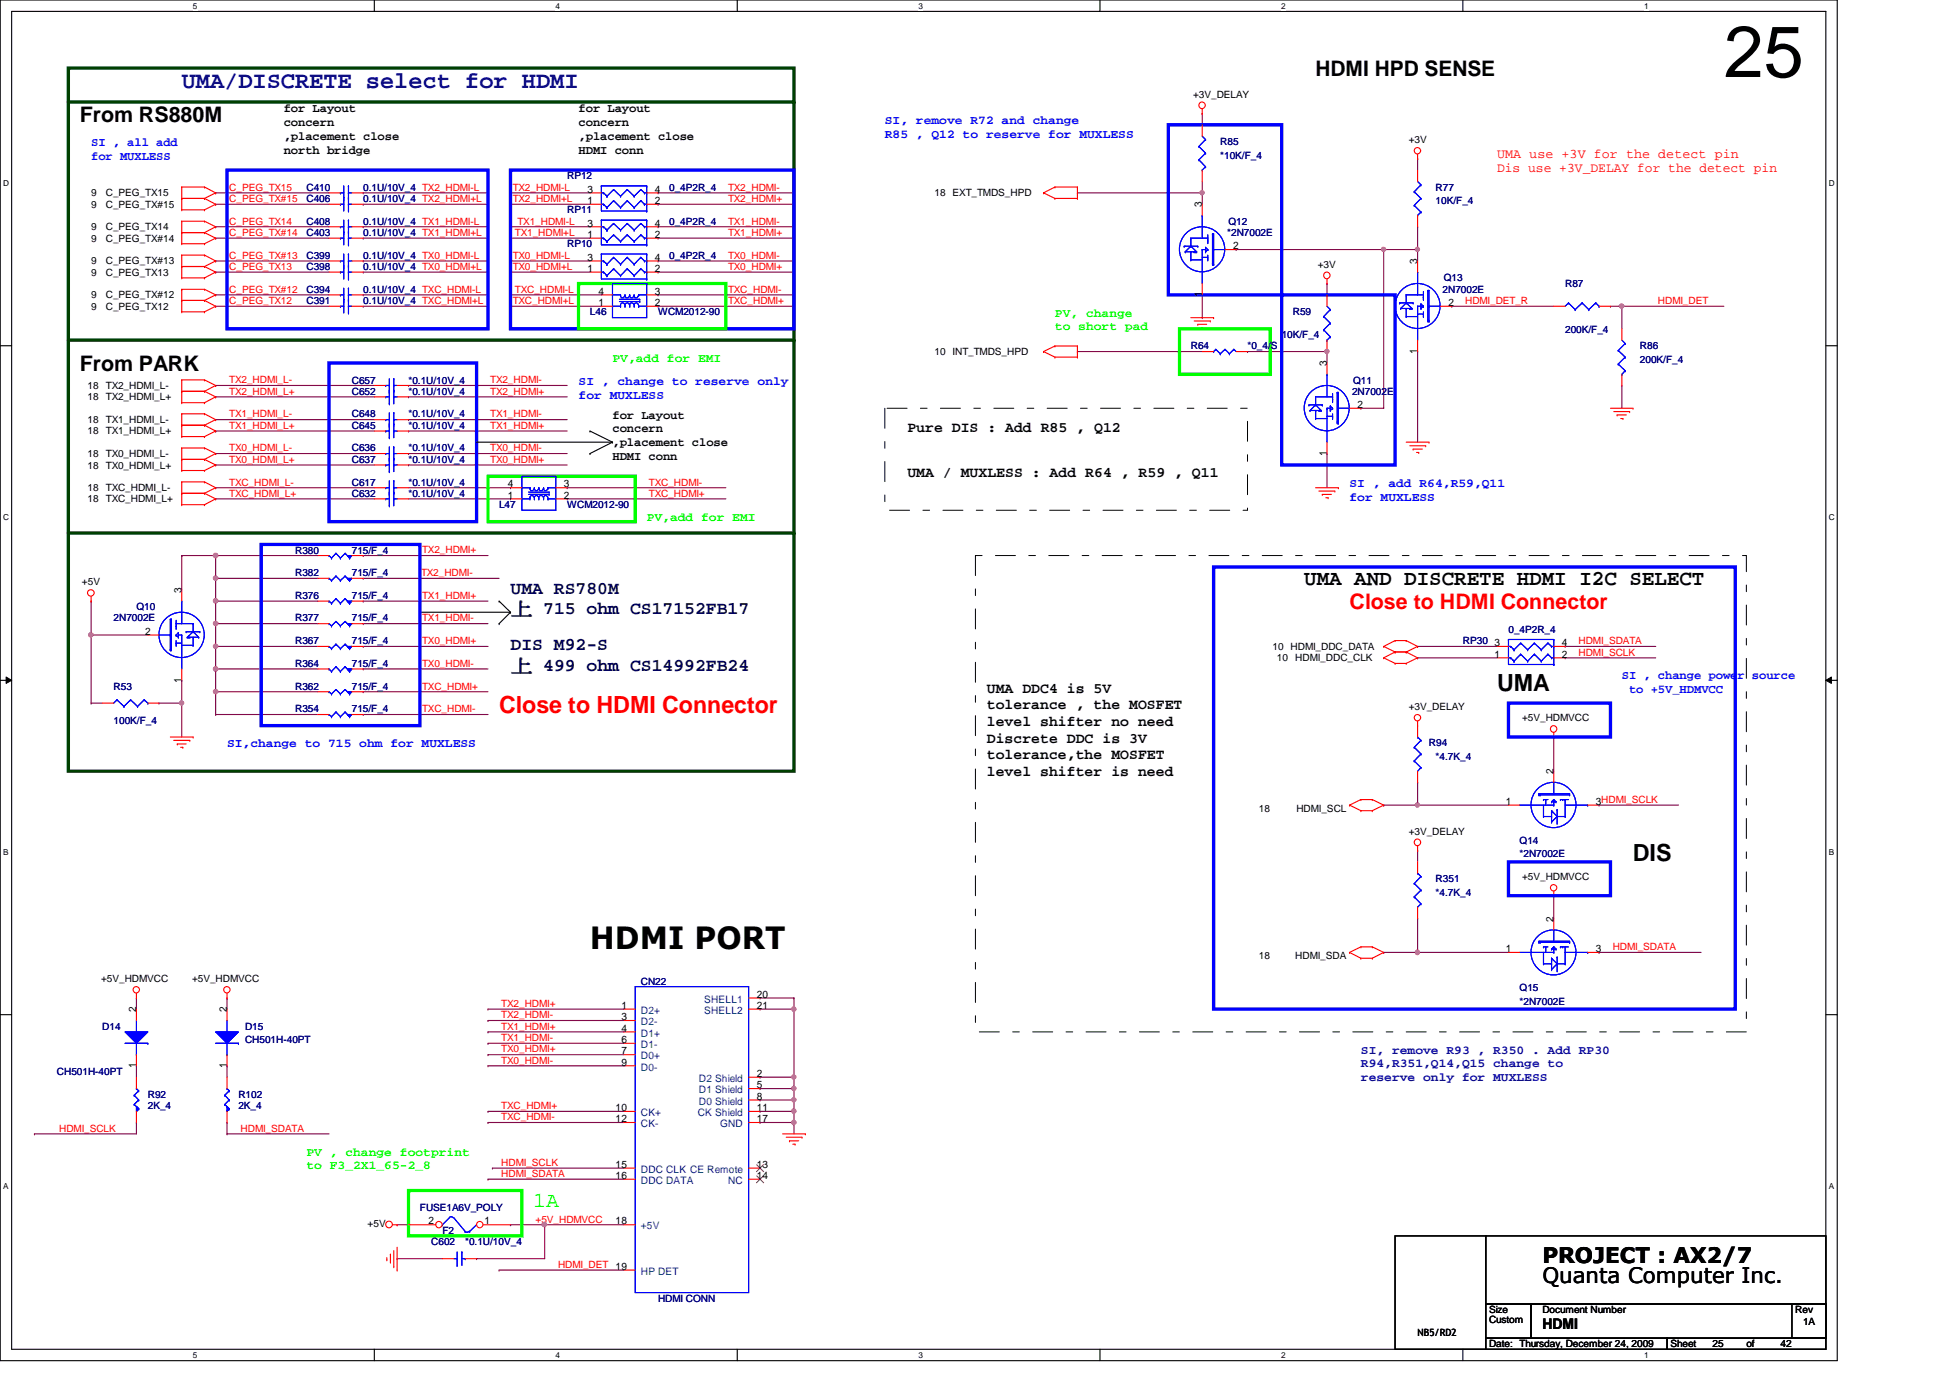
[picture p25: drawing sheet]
<svg xmlns="http://www.w3.org/2000/svg" width="297mm" height="210mm" viewBox="0 0 297 210" stroke-linecap="round" stroke-linejoin="round" font-family="sans-serif">
<defs><g id="words">
<text font-size="11" x="262.6" y="11.7">25</text>
<text font-size="4.7" x="89.9" y="144.6">HDMI PORT</text>
<text font-size="3.6" fill="#000080" x="27.7" y="13.4">UMA/DISCRETE select for HDMI</text>
<g font-size="3.6">
<text x="228" y="105.2">UMA</text>
<text x="248.7" y="131.1">DIS</text>
</g>
<text font-size="3.6" fill="#f00" x="76" y="108.7">Close to HDMI Connector</text>
<g font-size="3.3">
<text x="200.4" y="11.6">HDMI HPD SENSE</text>
<text x="12.1" y="18.5">From RS880M</text>
<text x="12.1" y="56.6">From PARK</text>
<text x="198.7" y="89.1">UMA AND DISCRETE HDMI I2C SELECT</text>
<text x="234.9" y="195.5">Quanta Computer Inc.</text>
<text x="234.9" y="192.4">PROJECT : AX2/7</text>
</g>
<text font-size="3.3" fill="#f00" x="205.6" y="92.8">Close to HDMI Connector</text>
<text font-size="3.3" fill="#0f0" x="81.2" y="183.9">1A</text>
<g font-size="2.8" fill="#000040">
<text x="77.8" y="90.4">UMA RS780M</text>
<text x="77.8" y="93.7">上 715 ohm CS17152FB17</text>
<text x="77.8" y="99.1">DIS M92-S</text>
<text x="77.8" y="102.3">上 499 ohm CS14992FB24</text>
</g>
<g font-size="2.2">
<text x="138.2" y="65.8">Pure DIS : Add R85 , Q12</text>
<text x="138.2" y="72.7">UMA / MUXLESS : Add R64 , R59 , Q11</text>
<text x="150.3" y="105.5">UMA DDC4 is 5V</text>
<text x="150.3" y="108">tolerance , the MOSFET</text>
<text x="150.3" y="110.6">level shifter no need</text>
<text x="150.3" y="113.1">Discrete DDC is 3V</text>
<text x="150.3" y="115.7">tolerance,the MOSFET</text>
<text x="150.3" y="118.2">level shifter is need</text>
<text x="234.9" y="202.4">HDMI</text>
</g>
<g font-size="2" fill="#f00">
<text x="228" y="24">UMA use +3V for the detect pin</text>
<text x="228" y="26.2">Dis use +3V_DELAY for the detect pin</text>
</g>
<g font-size="1.9">
<text x="43.2" y="17.1">for Layout</text>
<text x="88.1" y="17.1">for Layout</text>
<text x="43.2" y="19.2">concern</text>
<text x="43.2" y="21.3">,placement close</text>
<text x="43.2" y="23.5">north bridge</text>
<text x="88.1" y="19.2">concern</text>
<text x="88.1" y="21.3">,placement close</text>
<text x="88.1" y="23.5">HDMI conn</text>
<text x="93.3" y="63.8">for Layout</text>
<text x="93.3" y="65.9">concern</text>
<text x="93.3" y="68">,placement close</text>
<text x="93.3" y="70.1">HDMI conn</text>
</g>
<g font-size="1.9" fill="#00f">
<text x="13.9" y="22.3">SI , all add</text>
<text x="134.8" y="18.8">SI, remove R72 and change</text>
<text x="134.8" y="21">R85 , Q12 to reserve for MUXLESS</text>
<text x="13.9" y="24.4">for MUXLESS</text>
<text x="88.1" y="58.6">SI , change to reserve only</text>
<text x="88.1" y="60.7">for MUXLESS</text>
<text x="205.6" y="74.1">SI , add R64,R59,Q11</text>
<text x="205.6" y="76.2">for MUXLESS</text>
<text x="247.1" y="103.5">SI , change power source</text>
<text x="248.2" y="105.6">to +5V_HDMVCC</text>
<text x="34.6" y="113.8">SI,change to 715 ohm for MUXLESS</text>
</g>
<g font-size="1.9" fill="#0f0">
<text x="160.7" y="48.2">PV, change</text>
<text x="160.7" y="50.3">to short pad</text>
<text x="93.3" y="55.1">PV,add for EMI</text>
<text x="98.5" y="79.3">PV,add for EMI</text>
<text x="46.7" y="176">PV , change footprint</text>
<text x="46.7" y="178.1">to F3_2X1_65-2_8</text>
</g>
<g font-size="1.9" fill="#0000a0">
<text x="207.3" y="160.5">SI, remove R93 , R350 . Add RP30</text>
<text x="207.3" y="162.6">R94,R351,Q14,Q15 change to</text>
<text x="207.3" y="164.7">reserve only for MUXLESS</text>
</g>
<g font-size="1.6">
<text x="89.5" y="29.3">3</text>
<text x="99.7" y="29.3">4</text>
<text x="89.5" y="34.5">3</text>
<text x="89.5" y="31.1">1</text>
<text x="99.7" y="34.5">4</text>
<text x="99.7" y="31.1">2</text>
<text x="183.1" y="31.6" transform="rotate(-90 183.1 31.6)">3</text>
<text x="89.5" y="41.4">1</text>
<text x="89.5" y="39.7">3</text>
<text x="89.5" y="36.2">1</text>
<text x="99.7" y="41.4">2</text>
<text x="99.7" y="39.7">4</text>
<text x="99.7" y="36.2">2</text>
<text x="187.8" y="38">2</text>
<text x="215.9" y="40.2" transform="rotate(-90 215.9 40.2)">3</text>
<text x="91.2" y="46.6">1</text>
<text x="91.2" y="44.9">4</text>
<text x="99.7" y="44.9">3</text>
<text x="99.7" y="46.6">2</text>
<text x="183.1" y="45.3" transform="rotate(-90 183.1 45.3)">1</text>
<text x="220.6" y="46.6">2</text>
<text x="215.9" y="53.9" transform="rotate(-90 215.9 53.9)">1</text>
<text x="202.1" y="55.8" transform="rotate(-90 202.1 55.8)">3</text>
<text x="206.8" y="62.1">2</text>
<text x="202.1" y="69.4" transform="rotate(-90 202.1 69.4)">1</text>
<text x="77.4" y="75.9">1</text>
<text x="77.4" y="74.3">4</text>
<text x="85.9" y="74.3">3</text>
<text x="85.9" y="75.9">2</text>
<text x="27.6" y="90.3" transform="rotate(-90 27.6 90.3)">3</text>
<text x="22.1" y="96.7">2</text>
<text x="227.7" y="100.2">1</text>
<text x="227.7" y="98.4">3</text>
<text x="237.9" y="100.2">2</text>
<text x="237.9" y="98.4">4</text>
<text x="27.6" y="104" transform="rotate(-90 27.6 104)">1</text>
<text x="236.6" y="117.9" transform="rotate(-90 236.6 117.9)">2</text>
<text x="229.4" y="122.6">1</text>
<text x="243.1" y="122.6">3HDMI_SCLK</text>
<text x="236.6" y="140.4" transform="rotate(-90 236.6 140.4)">2</text>
<text x="229.4" y="145">1</text>
<text x="243.1" y="145">3</text>
<text x="20.7" y="154.2" transform="rotate(-90 20.7 154.2)">2</text>
<text x="34.5" y="154.2" transform="rotate(-90 34.5 154.2)">2</text>
<text x="94.7" y="153.7">1</text>
<text x="94.7" y="155.4">3</text>
<text x="115.3" y="152">20</text>
<text x="115.3" y="153.7">21</text>
<text x="94.7" y="160.6">7</text>
<text x="94.7" y="157.1">4</text>
<text x="94.7" y="158.9">6</text>
<text x="20.7" y="162.7" transform="rotate(-90 20.7 162.7)">1</text>
<text x="34.5" y="162.7" transform="rotate(-90 34.5 162.7)">1</text>
<text x="94.7" y="162.3">9</text>
<text x="115.3" y="165.8">5</text>
<text x="115.3" y="164">2</text>
<text x="115.3" y="167.5">8</text>
<text x="93.8" y="169.2">10</text>
<text x="93.8" y="170.9">12</text>
<text x="115.3" y="169.2">11</text>
<text x="115.3" y="170.9">17</text>
<text x="93.8" y="177.9">15</text>
<text x="93.8" y="179.6">16</text>
<text x="115.3" y="177.9">13</text>
<text x="115.3" y="179.6">14</text>
<text x="65.3" y="186.5">2</text>
<text x="73.8" y="186.5">1</text>
<text x="93.8" y="186.5">18</text>
</g>
<g font-size="1.6" fill="#004080">
<text x="97.6" y="154.4">D2+</text>
<text x="107.3" y="152.7">SHELL1</text>
<text x="107.3" y="154.4">SHELL2</text>
<text x="97.6" y="156.2">D2-</text>
<text x="97.6" y="161.4">D0+</text>
<text x="97.6" y="157.9">D1+</text>
<text x="97.6" y="159.6">D1-</text>
<text x="97.6" y="163.1">D0-</text>
<text x="106.5" y="166.5">D1 Shield</text>
<text x="106.5" y="164.8">D2 Shield</text>
<text x="97.6" y="170">CK+</text>
<text x="97.6" y="171.7">CK-</text>
<text x="106.3" y="170">CK Shield</text>
<text x="106.5" y="168.3">D0 Shield</text>
<text x="109.7" y="171.7">GND</text>
<text x="97.6" y="178.6">DDC CLK CE Remote</text>
<text x="97.6" y="180.3">DDC DATA</text>
<text x="110.9" y="180.3">NC</text>
<text x="97.6" y="187.3">+5V</text>
<text x="97.6" y="194.2">HP DET</text>
</g>
<g font-size="1.5">
<text x="181.7" y="14.9">+3V_DELAY</text>
<text x="214.6" y="21.8">+3V</text>
<text x="13.9" y="29.9">9</text>
<text x="16.1" y="29.9">C_PEG_TX15</text>
<text x="142.4" y="29.9">18 EXT_TMDS_HPD</text>
<text x="13.9" y="31.6">9</text>
<text x="13.9" y="35.1">9</text>
<text x="16.1" y="31.6">C_PEG_TX#15</text>
<text x="16.1" y="35.1">C_PEG_TX14</text>
<text x="13.9" y="40.3">9</text>
<text x="13.9" y="42">9</text>
<text x="13.9" y="36.8">9</text>
<text x="16.1" y="40.3">C_PEG_TX#13</text>
<text x="16.1" y="42">C_PEG_TX13</text>
<text x="16.1" y="36.8">C_PEG_TX#14</text>
<text x="200.7" y="40.8">+3V</text>
<text x="13.9" y="45.5">9</text>
<text x="13.9" y="47.2">9</text>
<text x="16.1" y="45.5">C_PEG_TX#12</text>
<text x="16.1" y="47.2">C_PEG_TX12</text>
<text x="13.3" y="59.3">18</text>
<text x="16.1" y="59.3">TX2_HDMI_L-</text>
<text x="142.4" y="54.1">10 INT_TMDS_HPD</text>
<text x="13.3" y="64.4">18</text>
<text x="13.3" y="61">18</text>
<text x="16.1" y="64.4">TX1_HDMI_L-</text>
<text x="16.1" y="61">TX2_HDMI_L+</text>
<text x="13.3" y="66.2">18</text>
<text x="13.3" y="71.4">18</text>
<text x="13.3" y="69.6">18</text>
<text x="16.1" y="66.2">TX1_HDMI_L+</text>
<text x="16.1" y="71.4">TX0_HDMI_L+</text>
<text x="16.1" y="69.6">TX0_HDMI_L-</text>
<text x="13.3" y="74.8">18</text>
<text x="13.3" y="76.5">18</text>
<text x="16.1" y="74.8">TXC_HDMI_L-</text>
<text x="16.1" y="76.5">TXC_HDMI_L+</text>
<text x="12.5" y="89.2">+5V</text>
<text x="193.8" y="99">10 HDMI_DDC_DATA</text>
<text x="194.5" y="100.7">10</text>
<text x="197.3" y="100.7">HDMI_DDC_CLK</text>
<text x="214.6" y="108.2">+3V_DELAY</text>
<text x="231.9" y="109.9">+5V_HDMVCC</text>
<text x="191.8" y="123.7">18</text>
<text x="197.5" y="123.7">HDMI_SCL</text>
<text x="214.6" y="127.1">+3V_DELAY</text>
<text x="231.9" y="134.1">+5V_HDMVCC</text>
<text x="15.4" y="149.6">+5V_HDMVCC</text>
<text x="29.2" y="149.6">+5V_HDMVCC</text>
<text x="191.8" y="146.1">18</text>
<text x="197.3" y="146.1">HDMI_SDA</text>
<text x="56" y="186.9">+5V</text>
<text x="215.9" y="203.6">NB5/RD2</text>
<text x="226.8" y="200">Size</text>
<text x="226.8" y="201.6">Custom</text>
<text x="234.9" y="200">Document Number</text>
<text x="273.5" y="200">Rev</text>
<text x="274.7" y="201.8">1A</text>
<text x="226.8" y="205.2">Date: Thursday, December 24, 2009</text>
<text x="254.5" y="205.2">Sheet</text>
<text x="260.9" y="205.2">25</text>
<text x="266" y="205.2">of</text>
<text x="271.2" y="205.2">42</text>
</g>
<g font-size="1.5" fill="#000080">
<text x="185.9" y="22.1">R85</text>
<text x="46.7" y="29">C410</text>
<text x="55.3" y="29">0.1U/10V_4 TX2_HDMI-L</text>
<text x="86.4" y="27.3">RP12</text>
<text x="101.9" y="29">0_4P2R_4</text>
<text x="185.9" y="24.2">*10K/F_4</text>
<text x="218.7" y="29">R77</text>
<text x="46.7" y="35.9">C403</text>
<text x="46.7" y="34.2">C408</text>
<text x="46.7" y="30.8">C406</text>
<text x="55.3" y="35.9">0.1U/10V_4 TX1_HDMI+L</text>
<text x="55.3" y="34.2">0.1U/10V_4 TX1_HDMI-L</text>
<text x="55.3" y="30.8">0.1U/10V_4 TX2_HDMI+L</text>
<text x="86.4" y="32.5">RP11</text>
<text x="101.9" y="34.2">0_4P2R_4</text>
<text x="186.9" y="35.9">*2N7002E</text>
<text x="187.1" y="34.2">Q12</text>
<text x="218.7" y="31.1">10K/F_4</text>
<text x="46.7" y="41.1">C398</text>
<text x="46.7" y="39.4">C399</text>
<text x="55.3" y="41.1">0.1U/10V_4 TX0_HDMI+L</text>
<text x="55.3" y="39.4">0.1U/10V_4 TX0_HDMI-L</text>
<text x="86.4" y="37.7">RP10</text>
<text x="101.9" y="39.4">0_4P2R_4</text>
<text x="46.7" y="46.3">C391</text>
<text x="46.7" y="44.6">C394</text>
<text x="55.3" y="46.3">0.1U/10V_4 TXC_HDMI+L</text>
<text x="55.3" y="44.6">0.1U/10V_4 TXC_HDMI-L</text>
<text x="219.7" y="44.6">2N7002E</text>
<text x="219.9" y="42.8">Q13</text>
<text x="238.4" y="43.7">R87</text>
<text x="89.9" y="48">L46</text>
<text x="100.2" y="48">WCM2012-90</text>
<text x="181.4" y="53.2">R64</text>
<text x="190" y="53.2">*0_4/S</text>
<text x="195.2" y="51.5">10K/F_4</text>
<text x="196.9" y="48">R59</text>
<text x="238.4" y="50.8">200K/F_4</text>
<text x="249.8" y="53.2">R86</text>
<text x="53.6" y="58.4">C657</text>
<text x="62.2" y="58.4">*0.1U/10V_4</text>
<text x="206.1" y="58.4">Q11</text>
<text x="249.8" y="55.3">200K/F_4</text>
<text x="53.6" y="60.1">C652</text>
<text x="53.6" y="63.6">C648</text>
<text x="53.6" y="65.3">C645</text>
<text x="62.2" y="60.1">*0.1U/10V_4</text>
<text x="62.2" y="63.6">*0.1U/10V_4</text>
<text x="62.2" y="65.3">*0.1U/10V_4</text>
<text x="205.9" y="60.1">2N7002E</text>
<text x="53.6" y="68.7">C636</text>
<text x="53.6" y="70.5">C637</text>
<text x="62.2" y="68.7">*0.1U/10V_4</text>
<text x="62.2" y="70.5">*0.1U/10V_4</text>
<text x="53.6" y="74">C617</text>
<text x="53.6" y="75.7">C632</text>
<text x="62.2" y="74">*0.1U/10V_4</text>
<text x="62.2" y="75.7">*0.1U/10V_4</text>
<text x="76" y="77.4">L47</text>
<text x="86.4" y="77.4">WCM2012-90</text>
<text x="45" y="87.8">R382</text>
<text x="45" y="84.3">R380</text>
<text x="53.6" y="87.8">715/F_4</text>
<text x="53.6" y="84.3">715/F_4</text>
<text x="17.3" y="94.7">2N7002E</text>
<text x="20.8" y="93">Q10</text>
<text x="45" y="94.7">R377</text>
<text x="45" y="91.2">R376</text>
<text x="53.6" y="94.7">715/F_4</text>
<text x="53.6" y="91.2">715/F_4</text>
<text x="45" y="101.6">R364</text>
<text x="45" y="98.1">R367</text>
<text x="53.6" y="101.6">715/F_4</text>
<text x="53.6" y="98.1">715/F_4</text>
<text x="222.8" y="98.1">RP30</text>
<text x="229.8" y="96.4">0_4P2R_4</text>
<text x="17.3" y="105">R53</text>
<text x="45" y="105">R362</text>
<text x="53.6" y="105">715/F_4</text>
<text x="17.3" y="110.2">100K/F_4</text>
<text x="45" y="108.5">R354</text>
<text x="53.6" y="108.5">715/F_4</text>
<text x="217.7" y="113.7">R94</text>
<text x="218.7" y="115.7">*4.7K_4</text>
<text x="231.5" y="128.5">Q14</text>
<text x="231.5" y="130.6">*2N7002E</text>
<text x="218.7" y="134.4">R351</text>
<text x="218.7" y="136.5">*4.7K_4</text>
<text x="97.6" y="150.1">CN22</text>
<text x="231.5" y="151">Q15</text>
<text x="231.5" y="153">*2N7002E</text>
<text x="15.6" y="156.8">D14</text>
<text x="37.3" y="156.8">D15</text>
<text x="37.3" y="158.9">CH501H-40PT</text>
<text x="8.7" y="163.7">CH501H-40PT</text>
<text x="22.5" y="167.2">R92</text>
<text x="36.3" y="167.2">R102</text>
<text x="22.5" y="169">2K_4</text>
<text x="36.3" y="169">2K_4</text>
<text x="64" y="184.5">FUSE1A6V_POLY</text>
<text x="65.7" y="189.7">C602</text>
<text x="67.4" y="188">F2</text>
<text x="70.9" y="189.7">*0.1U/10V_4</text>
<text x="100.2" y="198.3">HDMI CONN</text>
</g>
<g font-size="1.5" fill="#f00">
<text x="34.9" y="29">C_PEG_TX15</text>
<text x="78.1" y="29">TX2_HDMI-L</text>
<text x="110.9" y="29">TX2_HDMI-</text>
<text x="34.9" y="30.8">C_PEG_TX#15</text>
<text x="34.9" y="34.2">C_PEG_TX14</text>
<text x="34.9" y="35.9">C_PEG_TX#14</text>
<text x="78.1" y="30.8">TX2_HDMI+L</text>
<text x="78.4" y="35.9">TX1_HDMI+L</text>
<text x="78.8" y="34.2">TX1_HDMI-L</text>
<text x="110.9" y="34.2">TX1_HDMI-</text>
<text x="110.9" y="35.9">TX1_HDMI+</text>
<text x="110.9" y="30.8">TX2_HDMI+</text>
<text x="34.9" y="41.1">C_PEG_TX13</text>
<text x="34.9" y="39.4">C_PEG_TX#13</text>
<text x="78.1" y="39.4">TX0_HDMI-L</text>
<text x="78.1" y="41.1">TX0_HDMI+L</text>
<text x="110.9" y="39.4">TX0_HDMI-</text>
<text x="110.9" y="41.1">TX0_HDMI+</text>
<text x="34.9" y="46.3">C_PEG_TX12</text>
<text x="34.9" y="44.6">C_PEG_TX#12</text>
<text x="78.1" y="46.3">TXC_HDMI+L</text>
<text x="78.4" y="44.6">TXC_HDMI-L</text>
<text x="110.9" y="44.6">TXC_HDMI-</text>
<text x="110.9" y="46.3">TXC_HDMI+</text>
<text x="223.2" y="46.3">HDMI_DET_R</text>
<text x="252.6" y="46.3">HDMI_DET</text>
<text x="34.9" y="58.4">TX2_HDMI_L-</text>
<text x="74.7" y="58.4">TX2_HDMI-</text>
<text x="34.9" y="60.1">TX2_HDMI_L+</text>
<text x="34.9" y="63.6">TX1_HDMI_L-</text>
<text x="34.9" y="65.3">TX1_HDMI_L+</text>
<text x="74.7" y="60.1">TX2_HDMI+</text>
<text x="74.7" y="63.6">TX1_HDMI-</text>
<text x="74.7" y="65.3">TX1_HDMI+</text>
<text x="34.9" y="68.7">TX0_HDMI_L-</text>
<text x="34.9" y="70.5">TX0_HDMI_L+</text>
<text x="74.7" y="68.7">TX0_HDMI-</text>
<text x="74.7" y="70.5">TX0_HDMI+</text>
<text x="34.9" y="74">TXC_HDMI_L-</text>
<text x="34.9" y="75.6">TXC_HDMI_L+</text>
<text x="98.8" y="74">TXC_HDMI-</text>
<text x="98.8" y="75.6">TXC_HDMI+</text>
<text x="64.1" y="87.8">TX2_HDMI-</text>
<text x="64.3" y="84.3">TX2_HDMI+</text>
<text x="64.3" y="91.2">TX1_HDMI+</text>
<text x="64.3" y="94.7">TX1_HDMI-</text>
<text x="64.3" y="98.1">TX0_HDMI+</text>
<text x="64.3" y="101.6">TX0_HDMI-</text>
<text x="240.5" y="98.1">HDMI_SDATA</text>
<text x="240.5" y="99.9">HDMI_SCLK</text>
<text x="64.3" y="105">TXC_HDMI+</text>
<text x="64.3" y="108.5">TXC_HDMI-</text>
<text x="245.7" y="144.7">HDMI_SDATA</text>
<text x="76.4" y="155.1">TX2_HDMI-</text>
<text x="76.4" y="153.4">TX2_HDMI+</text>
<text x="76.4" y="158.6">TX1_HDMI-</text>
<text x="76.4" y="156.8">TX1_HDMI+</text>
<text x="76.4" y="160.3">TX0_HDMI+</text>
<text x="76.4" y="162">TX0_HDMI-</text>
<text x="9" y="172.4">HDMI_SCLK</text>
<text x="36.7" y="172.4">HDMI_SDATA</text>
<text x="76.4" y="169">TXC_HDMI+</text>
<text x="76.4" y="170.6">TXC_HDMI-</text>
<text x="76.4" y="179.3">HDMI_SDATA</text>
<text x="76.4" y="177.6">HDMI_SCLK</text>
<text x="81.6" y="186.2">+5V_HDMVCC</text>
<text x="85" y="193.1">HDMI_DET 19</text>
</g>
<g font-size="1.3">
<text x="29.4" y="1.4">5</text>
<text x="84.6" y="1.4">4</text>
<text x="139.9" y="1.4">3</text>
<text x="195.2" y="1.4">2</text>
<text x="250.4" y="1.4">1</text>
<text x=".5" y="28.3">D</text>
<text x="278.6" y="28.3">D</text>
<text x=".5" y="79.2">C</text>
<text x="278.6" y="79.2">C</text>
<text x=".5" y="130.2">B</text>
<text x="278.6" y="130.2">B</text>
<text x=".5" y="181.1">A</text>
<text x="278.6" y="181.1">A</text>
<text x="29.4" y="206.9">5</text>
<text x="84.6" y="206.9">4</text>
<text x="139.9" y="206.9">3</text>
<text x="195.2" y="206.9">2</text>
<text x="250.4" y="206.9">1</text>
</g>
</g></defs>
<path d="M0 0h279.9v207.3h-279.9zM1.8 1.7h276.3v203.8h-276.3z" fill="none" stroke="#000" stroke-width=".17"/>
<g fill="#fff">
<path d="M29.4 .2h.7v1.4h-.7z"/>
<path d="M29.4 205.7h.7v1.4h-.7z"/>
</g>
<path d="M57 0v1.7M57 205.5v1.8" fill="none" stroke="#000" stroke-width=".17"/>
<g fill="#fff">
<path d="M84.6 .2h.7v1.4h-.7z"/>
<path d="M84.6 205.7h.7v1.4h-.7z"/>
</g>
<path d="M112.3 0v1.7M112.3 205.5v1.8" fill="none" stroke="#000" stroke-width=".17"/>
<g fill="#fff">
<path d="M139.9 .2h.7v1.4h-.7z"/>
<path d="M139.9 205.7h.7v1.4h-.7z"/>
</g>
<path d="M167.6 0v1.7M167.6 205.5v1.8" fill="none" stroke="#000" stroke-width=".17"/>
<g fill="#fff">
<path d="M195.2 .2h.6v1.4h-.6z"/>
<path d="M195.2 205.7h.6v1.4h-.6z"/>
</g>
<path d="M222.8 0v1.7M222.8 205.5v1.8" fill="none" stroke="#000" stroke-width=".17"/>
<g fill="#fff">
<path d="M250.4 .2h.7v1.4h-.7z"/>
<path d="M250.4 205.7h.7v1.4h-.7z"/>
<path d="M.5 27.2h.9v1.4h-.9z"/>
<path d="M278.6 27.2h.9v1.4h-.9z"/>
<path d="M.5 78.1h.9v1.4h-.9z"/>
<path d="M278.6 78.1h.9v1.4h-.9z"/>
</g>
<path d="M0 52.7h1.8M278.1 52.7h1.8" fill="none" stroke="#000" stroke-width=".17"/>
<g fill="#fff">
<path d="M.5 129.1h.8v1.4h-.8z"/>
<path d="M278.6 129.1h.8v1.4h-.8z"/>
</g>
<path d="M0 103.6h1.8M278.1 103.6h1.8" fill="none" stroke="#000" stroke-width=".17"/>
<path d="M.9 103.1l.9 .5-.9 .5zM278.1 103.6l.9-.5v1z" fill="#000"/>
<path d="M.9 103.1l.9 .5-.9 .5zM278.1 103.6l.9-.5v1z" fill="none" stroke="#000" stroke-width=".15"/>
<g fill="#fff">
<path d="M.5 180h.8v1.4h-.8z"/>
<path d="M278.6 180h.8v1.4h-.8z"/>
</g>
<path d="M0 154.6h1.8M278.1 154.6h1.8" fill="none" stroke="#000" stroke-width=".17"/>
<g fill="none" stroke="#800040" stroke-width=".17">
<path d="M20.8 152h.1M20.8 152v1.7M34.6 152h.1M34.6 152v1.7M215.9 145.1h.1M215.9 145.1h13.9M5.2 172.7h.1M20.8 162.3h.1M20.8 171h.1M20.8 171v1.7h-15.6M20.8 162.3v1.8M34.6 172.7h.1"/>
<path d="M34.6 171h.1M34.6 172.7h15.5M34.6 171v1.7"/>
</g>
<circle cx="215.9" cy="145.1" r=".33" fill="#f0f"/>
<circle cx="215.9" cy="145.1" r=".33" fill="none" stroke="#f0f" stroke-width=".17"/>
<path d="M215.9 122.6h.1M215.9 122.6h13.9" fill="none" stroke="#800040" stroke-width=".17"/>
<circle cx="215.9" cy="122.6" r=".32" fill="#f0f"/>
<circle cx="215.9" cy="122.6" r=".32" fill="none" stroke="#f0f" stroke-width=".17"/>
<g fill="none" stroke="#800040" stroke-width=".17">
<path d="M55.3 29.4h.1M55.3 31.1h.1M55.3 29.4h19M55.3 31.1h19M32.8 58.7h.1M32.8 58.7h24.3M32.8 69.1h.1M32.8 60.5h.1M32.8 63.9h.1M32.8 65.7h.1M32.8 74.3h.1M32.8 76h.1"/>
<path d="M32.8 70.8h.1M32.8 69.1h24.3M32.8 60.5h24.3M32.8 63.9h24.3M32.8 65.7h24.3M32.8 74.3h24.3M32.8 76h24.3M32.8 70.8h24.3M13.9 96.7h.1M13.9 96.7v10.4M27.7 84.6h.1M27.7 84.6v5.2"/>
<path d="M55.3 98.5h.1M55.3 91.6h.1M55.3 95h.1M55.3 88.1h.1M55.3 84.6h.1M55.3 98.5h19M55.3 91.6h19M55.3 95h19M55.3 88.1h20.7M55.3 84.6h19M238.4 98.5h.1M238.4 98.5h13.8"/>
<path d="M55.3 101.9h.1M55.3 108.8h.1M55.3 105.4h.1M55.3 101.9h19M55.3 108.8h19M55.3 105.4h19M236.7 112.3h.1M236.7 112.3v5.2M238.4 100.2h.1M238.4 100.2h13.8M236.7 136.4h.1M236.7 136.4v3.5"/>
<path d="M243.6 122.6h.1M243.6 122.6h12.1M243.6 145.1h.1M243.6 145.1h15.5M34.6 162.3h.1M34.6 162.3v1.8"/>
</g>
<circle cx="13.8" cy="96.7" r=".33" fill="#f0f"/>
<circle cx="13.8" cy="96.7" r=".33" fill="none" stroke="#f0f" stroke-width=".17"/>
<path d="M13.9 96.7h.1M13.9 96.7h8.6M27.7 84.6h.1M27.7 84.6h5.1M32.8 95h.1M32.8 95h15.6M13.9 107.1h.1M13.9 107.1h1.7M27.7 103.6h.1M27.7 103.6v3.5" fill="none" stroke="#800040" stroke-width=".17"/>
<circle cx="32.9" cy="95" r=".33" fill="#f0f"/>
<circle cx="32.9" cy="95" r=".33" fill="none" stroke="#f0f" stroke-width=".17"/>
<path d="M32.8 91.6h.1M32.8 91.6h15.6" fill="none" stroke="#800040" stroke-width=".17"/>
<circle cx="32.8" cy="91.5" r=".34" fill="#f0f"/>
<circle cx="32.8" cy="91.5" r=".34" fill="none" stroke="#f0f" stroke-width=".17"/>
<path d="M32.8 98.5h.1M32.8 98.5h15.6" fill="none" stroke="#800040" stroke-width=".17"/>
<circle cx="32.9" cy="98.4" r=".33" fill="#f0f"/>
<circle cx="32.9" cy="98.4" r=".33" fill="none" stroke="#f0f" stroke-width=".17"/>
<path d="M32.8 101.9h.1M32.8 101.9h15.6" fill="none" stroke="#800040" stroke-width=".17"/>
<circle cx="32.8" cy="101.9" r=".34" fill="#f0f"/>
<circle cx="32.8" cy="101.9" r=".34" fill="none" stroke="#f0f" stroke-width=".17"/>
<path d="M32.8 84.6h.1M32.8 84.6v3.5M24.2 107.1h.1M24.2 107.1h3.5M27.7 107.1h.1M27.7 107.1v5.2M32.8 105.4h.1M32.8 105.4v3.4" fill="none" stroke="#800040" stroke-width=".17"/>
<circle cx="27.7" cy="107.1" r=".32" fill="#f0f"/>
<circle cx="27.7" cy="107.1" r=".32" fill="none" stroke="#f0f" stroke-width=".17"/>
<path d="M32.8 84.6h.1M32.8 84.6h15.6M32.8 101.9h.1M32.8 101.9v3.5" fill="none" stroke="#800040" stroke-width=".17"/>
<circle cx="32.8" cy="84.6" r=".34" fill="#f0f"/>
<circle cx="32.8" cy="84.6" r=".34" fill="none" stroke="#f0f" stroke-width=".17"/>
<path d="M32.8 91.6h.1M32.8 95h.1M32.8 91.6v6.9M32.8 105.4h.1M32.8 105.4h15.6" fill="none" stroke="#800040" stroke-width=".17"/>
<circle cx="32.9" cy="105.3" r=".33" fill="#f0f"/>
<circle cx="32.9" cy="105.3" r=".33" fill="none" stroke="#f0f" stroke-width=".17"/>
<path d="M32.8 88.1h.1M32.8 98.5h.1M32.8 88.1v3.5M32.8 98.5v3.4M32.8 88.1h15.6M32.8 108.8h.1M32.8 108.8h15.6" fill="none" stroke="#800040" stroke-width=".17"/>
<circle cx="32.9" cy="88.1" r=".33" fill="#f0f"/>
<circle cx="32.9" cy="88.1" r=".33" fill="none" stroke="#f0f" stroke-width=".17"/>
<g fill="none" stroke="#800040" stroke-width=".17">
<path d="M32.8 46.7h.1M32.8 44.9h.1M32.8 46.7h17.3M32.8 44.9h17.3M62.2 58.7h.1M62.2 58.7h24.2M62.2 60.5h.1M62.2 63.9h.1M62.2 69.1h.1M62.2 65.7h.1M62.2 70.8h.1M62.2 60.5h24.2"/>
<path d="M62.2 63.9h24.2M62.2 69.1h24.2M62.2 65.7h24.2M62.2 70.8h24.2M13.9 91.6h.1M13.9 91.6v5.1M215.9 98.5h.1M215.9 98.5h12.1M215.9 119.2h.1M215.9 100.2h.1M215.9 119.2v3.4h-5.1M215.9 100.2h12.1"/>
<path d="M210.8 122.6h.1M215.9 139.9h.1M215.9 129.5h.1M215.9 129.5v1.8M215.9 139.9v5.2h-5.1M210.8 145.1h.1M120.9 169.3h.1M120.9 169.3v1.7"/>
</g>
<circle cx="120.9" cy="169.2" r=".33" fill="#f0f"/>
<circle cx="120.9" cy="169.2" r=".33" fill="none" stroke="#f0f" stroke-width=".17"/>
<path d="M120.9 165.8h.1M120.9 165.8v1.8" fill="none" stroke="#800040" stroke-width=".17"/>
<circle cx="120.9" cy="165.8" r=".32" fill="#f0f"/>
<circle cx="120.9" cy="165.8" r=".32" fill="none" stroke="#f0f" stroke-width=".17"/>
<g fill="none" stroke="#800040" stroke-width=".17">
<path d="M115.8 152h.1M115.8 153.7h.1M115.8 152h5.1M115.8 153.7h5.1M74.3 179.6h.1M74.3 179.6h20.7M75 177.9h.1M75 177.9h20M115.8 164.1h.1M115.8 165.8h.1M115.8 167.6h.1M115.8 169.3h.1"/>
<path d="M115.8 171h.1M115.8 164.1h5.1M115.8 165.8h5.1M115.8 167.6h5.1M115.8 169.3h5.1M115.8 171h5.1"/>
</g>
<circle cx="120.9" cy="171" r=".33" fill="#f0f"/>
<circle cx="120.9" cy="171" r=".33" fill="none" stroke="#f0f" stroke-width=".17"/>
<path d="M120.9 152h.1M120.9 153.7h.1M120.9 152v12.1" fill="none" stroke="#800040" stroke-width=".17"/>
<circle cx="120.9" cy="153.7" r=".33" fill="#f0f"/>
<circle cx="120.9" cy="153.7" r=".33" fill="none" stroke="#f0f" stroke-width=".17"/>
<path d="M120.9 167.6h.1M120.9 167.6v1.7" fill="none" stroke="#800040" stroke-width=".17"/>
<circle cx="120.9" cy="167.5" r=".32" fill="#f0f"/>
<circle cx="120.9" cy="167.5" r=".32" fill="none" stroke="#f0f" stroke-width=".17"/>
<path d="M120.9 171h.1M120.9 164.1h.1M120.9 164.1v1.7M120.9 171v1.7" fill="none" stroke="#800040" stroke-width=".17"/>
<circle cx="120.9" cy="164.1" r=".32" fill="#f0f"/>
<circle cx="120.9" cy="164.1" r=".32" fill="none" stroke="#f0f" stroke-width=".17"/>
<g fill="none" stroke="#800040" stroke-width=".17">
<path d="M74.3 155.4h.1M74.3 153.7h.1M74.3 158.9h.1M74.3 157.2h.1M74.3 155.4h20.7M74.3 153.7h20.7M74.3 158.9h20.7M74.3 157.2h20.7M74.3 162.3h.1M74.3 160.7h.1M74.3 169.3h.1M74.3 171h.1"/>
<path d="M74.3 162.3h20.7M74.3 160.7h20.7M74.3 169.3h20.7M74.3 171h20.7M77.8 186.6h.1M77.8 186.6h17.2M83 186.6h.1"/>
</g>
<circle cx="82.9" cy="186.5" r=".34" fill="#f0f"/>
<circle cx="82.9" cy="186.5" r=".34" fill="none" stroke="#f0f" stroke-width=".17"/>
<g fill="none" stroke="#800040" stroke-width=".17">
<path d="M183.1 17.3h.1M183.1 17.3v1.7M221.1 46.7h.1M221.1 46.7h15.6M245.3 46.7h.1M245.3 46.7h17.3M247.1 46.7h.1M247.1 58.7h.1M247.1 46.7v3.4M247.1 58.7v3.5M60.5 191.7h.1M60.5 186.6h.1"/>
<path d="M60.5 191.7h6.9M60.5 186.6h1.7M72.6 191.7h.1M76 193.5h.1M76 193.5h19M83 186.6h.1M83 186.6v5.1h-10.4"/>
</g>
<circle cx="247" cy="46.6" r=".33" fill="#f0f"/>
<circle cx="247" cy="46.6" r=".33" fill="none" stroke="#f0f" stroke-width=".17"/>
<path d="M215.9 38h.1M215.9 38v1.8" fill="none" stroke="#800040" stroke-width=".17"/>
<circle cx="215.9" cy="38" r=".32" fill="#f0f"/>
<circle cx="215.9" cy="38" r=".32" fill="none" stroke="#f0f" stroke-width=".17"/>
<path d="M188.3 38h.1M188.3 38h27.6M210.8 38h.1M210.8 38v24.2h-3.5M215.9 38h.1M215.9 34.5h.1M215.9 34.5v3.5M202.1 53.6h.1M202.1 53.6v1.7M207.3 62.2h.1" fill="none" stroke="#800040" stroke-width=".17"/>
<circle cx="210.7" cy="38" r=".32" fill="#f0f"/>
<circle cx="210.7" cy="38" r=".32" fill="none" stroke="#f0f" stroke-width=".17"/>
<path d="M215.9 24.2h.1M215.9 24.2v1.7M183.1 48.4h.1M183.1 44.9v3.5M190 53.6h.1M190 53.6h12.1M202.1 43.2h.1M202.1 43.2v1.7M215.9 53.6h.1M215.9 53.6v13.8M202.1 69.1h.1M202.1 69.1v5.2" fill="none" stroke="#800040" stroke-width=".17"/>
<circle cx="202.1" cy="53.5" r=".32" fill="#f0f"/>
<circle cx="202.1" cy="53.5" r=".32" fill="none" stroke="#f0f" stroke-width=".17"/>
<path d="M164.1 29.4h.1M164.1 29.4h19M183.1 29.4h.1M183.1 27.6v3.5M164.1 53.6h.1M164.1 53.6h19" fill="none" stroke="#800040" stroke-width=".17"/>
<circle cx="183.1" cy="29.4" r=".32" fill="#f0f"/>
<circle cx="183.1" cy="29.4" r=".32" fill="none" stroke="#f0f" stroke-width=".17"/>
<g fill="none" stroke="#800040" stroke-width=".17">
<path d="M32.8 39.8h.1M32.8 29.4h.1M32.8 31.1h.1M32.8 34.5h.1M32.8 36.3h.1M32.8 39.8h17.3M32.8 34.5h17.3M32.8 36.3h17.3M32.8 29.4h17.3M32.8 31.1h17.3M55.3 39.8h.1M55.3 34.5h.1"/>
<path d="M55.3 36.3h.1M55.3 39.8h19M55.3 34.5h19M55.3 36.3h19M77.8 34.5h.1M77.8 36.3h.1M77.8 29.4h.1M77.8 31.1h.1M77.8 39.8h.1M77.8 39.8h12.1M77.8 34.5h12.1M77.8 36.3h12.1"/>
<path d="M77.8 29.4h12.1M77.8 31.1h12.1M100.2 34.5h.1M100.2 36.3h.1M100.2 29.4h.1M100.2 31.1h.1M100.2 39.8h.1M100.2 39.8h20.7M100.2 34.5h20.7M100.2 36.3h20.7M100.2 29.4h20.7M100.2 31.1h20.7"/>
<path d="M32.8 41.4h.1M32.8 41.4h17.3M55.3 41.4h.1M55.3 44.9h.1M55.3 46.7h.1M55.3 41.4h19M55.3 44.9h19M55.3 46.7h19M77.8 44.9h.1M77.8 46.7h.1M77.8 41.4h.1M77.8 41.4h12.1"/>
<path d="M77.8 44.9h13.8M77.8 46.7h13.8M100.2 44.9h.1M100.2 46.7h.1M100.2 41.4h.1M100.2 41.4h20.7M100.2 44.9h20.7M100.2 46.7h20.7M62.2 74.3h15.6M62.2 76h15.6M77.8 74.3h.1M77.8 76h.1"/>
<path d="M86.4 74.3h.1M86.4 76h.1M86.4 74.3h24.2M86.4 76h24.2"/>
</g>
<g fill="none" stroke="#f00" stroke-width=".17">
<path d="M183.1 17.3h.1M183.1 16.6v.7M27.7 38.9h.1M27.7 28.5h.1M27.7 30.2h.1M27.7 32h.1M27.7 33.7h.1M27.7 35.4h.1M27.7 37.1h.1M27.7 28.5v3.5M27.7 33.7v3.4M27.7 38.9v3.4"/>
<path d="M27.7 30.2h3.5M27.7 28.5h3.5M27.7 38.9h3.5M27.7 32h3.5M27.7 33.7h3.5M27.7 35.4h3.5M27.7 37.1h3.5M31.2 38.9h.1M31.2 28.5h.1M31.2 30.2h.1M31.2 32h.1M31.2 33.7h.1"/>
<path d="M31.2 35.4h.1M31.2 37.1h.1M31.2 38.9l1.6 .9M31.2 28.5l1.6 .9M31.2 30.2l1.6 .9M31.2 33.7l1.6 .8M31.2 35.4l1.6 .9M32.8 39.8h.1M32.8 29.4h.1M32.8 31.1h.1M32.8 34.5h.1M32.8 36.3h.1"/>
<path d="M32.8 39.8l-1.6 .8M32.8 29.4l-1.6 .8M32.8 31.1l-1.6 .9M32.8 34.5l-1.6 .9M32.8 36.3l-1.6 .8M159 29.4h.1M159 29.4l1.7 .8M160.7 30.2h.1M160.7 28.5h.1M160.7 30.2h3.4M160.7 28.5h3.4M160.7 28.5l-1.7 .9"/>
<path d="M164.1 30.2h.1M164.1 28.5h.1M164.1 28.5v1.7M215.9 24.2h.1M215.9 23.5v.7M27.7 44.1h.1M27.7 45.8h.1M27.7 47.5h.1M27.7 57.9h.1M27.7 59.6h.1M27.7 40.6h.1M27.7 42.3h.1"/>
<path d="M27.7 44.1h3.5M27.7 44.1v3.4M27.7 57.9v3.4M27.7 45.8h3.5M27.7 47.5h3.5M27.7 57.9h3.5M27.7 59.6h3.5M27.7 40.6h3.5M27.7 42.3h3.5M31.2 44.1h.1M31.2 45.8h.1M31.2 47.5h.1"/>
<path d="M31.2 57.9h.1M31.2 59.6h.1M31.2 40.6h.1M31.2 42.3h.1M31.2 44.1l1.6 .8M31.2 45.8l1.6 .9M31.2 57.9l1.6 .8M31.2 59.6l1.6 .9M31.2 40.6l1.6 .8M32.8 44.9h.1M32.8 46.7h.1M32.8 58.7h.1"/>
<path d="M32.8 41.4h.1M32.8 44.9l-1.6 .9M32.8 46.7l-1.6 .8M32.8 58.7l-1.6 .9M32.8 41.4l-1.6 .9M159 53.6h.1M159 53.6l1.7 .8M160.7 54.4h.1M160.7 52.7h.1M160.7 54.4h3.4M160.7 52.7h3.4M160.7 52.7l-1.7 .9"/>
<path d="M164.1 54.4h.1M164.1 52.7h.1M164.1 52.7v1.7M181.4 48.4h3.5M181.9 48.9h2.5M182.5 49.4h.1M182.5 49.4h1.3M183 49.9h.3M183.3 49.9h.1M184.4 48.9h.1M184.9 48.4h.1M202.1 43.2h.1"/>
<path d="M202.1 42.5v.7M27.7 64.8h.1M27.7 66.5h.1M27.7 73.4h.1M27.7 75.1h.1M27.7 70h.1M27.7 71.7h.1M27.7 63h.1M27.7 61.3h.1M27.7 76.9h.1M27.7 68.2h.1M27.7 63v3.5"/>
<path d="M27.7 68.2v3.5M27.7 73.4v3.5M27.7 64.8h3.5M27.7 66.5h3.5M27.7 73.4h3.5M27.7 75.1h3.5M27.7 70h3.5M27.7 71.7h3.5M27.7 63h3.5M27.7 61.3h3.5M27.7 76.9h3.5M27.7 68.2h3.5"/>
<path d="M31.2 64.8h.1M31.2 66.5h.1M31.2 73.4h.1M31.2 75.1h.1M31.2 70h.1M31.2 71.7h.1M31.2 63h.1M31.2 61.3h.1M31.2 76.9h.1M31.2 68.2h.1M31.2 64.8l1.6 .9M31.2 73.4l1.6 .9"/>
<path d="M31.2 70l1.6 .8M31.2 63l1.6 .9M31.2 75.1l1.6 .9M31.2 68.2l1.6 .9M32.8 65.7h.1M32.8 74.3h.1M32.8 70.8h.1M32.8 63.9h.1M32.8 60.5h.1M32.8 76h.1M32.8 69.1h.1M32.8 65.7l-1.6 .8"/>
<path d="M32.8 74.3l-1.6 .8M32.8 70.8l-1.6 .9M32.8 63.9l-1.6 .9M32.8 60.5l-1.6 .8M32.8 76l-1.6 .9M32.8 69.1l-1.6 .9M200.4 74.3h3.5M200.9 74.8h2.4M201.4 75.3h.1M201.4 75.3h1.4M202 75.8h.3M202.3 75.8h.1"/>
<path d="M203.3 74.8h.1M203.9 74.3h.1M214.2 67.4h3.5M214.8 67.9h2.4M215.3 68.4h.1M215.3 68.4h1.4M215.8 68.9h.3M216.1 68.9h.1M217.2 67.9h.1M217.7 67.4h.1M245.3 62.2h3.4M245.8 62.7h2.4"/>
<path d="M246.3 63.2h.1M246.3 63.2h1.4M246.9 63.8h.3M247.2 63.8h.1M248.2 62.7h.1M248.7 62.2h.1M13.9 91.6h.1M13.9 90.8v.8M210.8 98.5h.1M210.8 98.5l1.7 .8M212.5 99.3h.1M212.5 97.6h.1"/>
<path d="M212.5 99.3l-1.7 .9M212.5 99.3h1.7M212.5 97.6l-1.7 .9M212.5 97.6h1.7M214.2 99.3h.1M214.2 97.6h.1M214.2 99.3l1.7 .9M214.2 97.6l1.7 .9M215.9 98.5h.1M215.9 98.5l-1.7 .8M25.9 112.3h3.5M26.5 112.8h2.4"/>
<path d="M27 113.3h.1M27 113.3h1.4M27.5 113.8h.4M27.9 113.8h.1M28.9 112.8h.1M29.4 112.3h.1M210.8 100.2h.1M210.8 100.2l1.7 .8M212.5 101h.1M212.5 101h1.7M214.2 101h.1M215.9 100.2h.1"/>
<path d="M215.9 110.5h.1M215.9 100.2l-1.7 .8M215.9 109.9v.6M236.7 112.3h.1M236.7 111.6v.7M205.6 122.6h.1M205.6 122.6l1.7 .9M207.3 121.8h.1M207.3 123.5h.1M207.3 121.8l-1.7 .8M207.3 121.8h1.7M207.3 123.5h1.7"/>
<path d="M209 121.8h.1M209 123.5h.1M209 121.8l1.8 .8M210.8 122.6h.1M210.8 122.6l-1.8 .9M215.9 129.5h.1M215.9 128.9v.6M236.7 136.4h.1M236.7 135.8v.6M20.8 152h.1M20.8 151.3v.7M34.6 152h.1"/>
<path d="M34.6 151.3v.7M205.6 145.1h.1M205.6 145.1l1.7 .9M207.3 144.2h.1M207.3 146h.1M207.3 144.2l-1.7 .9M207.3 144.2h1.7M207.3 146h1.7M209 144.2h.1M209 146h.1M209 144.2l1.8 .9M210.8 145.1h.1"/>
<path d="M210.8 145.1l-1.8 .9M119.2 172.7h3.5M119.8 173.2h2.4M120.3 173.8h.1M120.3 173.8h1.4M120.8 174.3h.3M121.1 174.3h.1M122.2 173.2h.1M122.7 172.7h.1M58.9 191.9h.1M58.9 191.6v.3M59.5 191.1h.1"/>
<path d="M59.5 191.1v1.3M59.8 186.6h.7M60 193h.1M60 190.5v2.5M60.5 193.5h.1M60.5 186.6h.1M60.5 190v3.5"/>
<circle cx="183.1" cy="16" r=".5"/>
<circle cx="215.9" cy="23" r=".49"/>
<circle cx="202.1" cy="41.9" r=".5"/>
<circle cx="13.8" cy="90.3" r=".5"/>
<circle cx="215.9" cy="109.3" r=".49"/>
<circle cx="236.6" cy="111" r=".5"/>
<circle cx="215.9" cy="128.3" r=".5"/>
<circle cx="236.7" cy="135.2" r=".49"/>
<circle cx="20.8" cy="150.8" r=".49"/>
<circle cx="34.6" cy="150.8" r=".49"/>
<circle cx="59.3" cy="186.5" r=".51"/>
</g>
<path d="M212.5 188.3h13.8v17.2h-13.8zM226.3 188.3h51.8v10.3h-51.8zM226.3 198.6h6.9v5.2h-6.9zM233.2 198.6h44.9v5.2h-44.9zM273 198.6h5.1v5.2h-5.1zM226.3 203.8h27.7v1.7h-27.7zM254 203.8h24.1v1.7h-24.1z" fill="none" stroke="#000" stroke-width=".17"/>
<path d="M10.4 81.2h110.5" fill="none" stroke="#004000" stroke-width=".51"/>
<circle cx="120.9" cy="81.2" r=".25" fill="#004000"/>
<path d="M64 93.3h13.8M76 91.6h.1M76 95h.1M76 91.6l1.8 1.7M77.8 93.3h.1M77.8 93.3l-1.8 1.7" fill="none" stroke="#000" stroke-width=".17"/>
<path d="M10.4 10.4h110.5v107.1h-110.5zM10.4 15.5h110.5" fill="none" stroke="#004000" stroke-width=".51"/>
<path d="M34.6 25.9h39.7v24.2h-39.7z" fill="none" stroke="#00f" stroke-width=".51"/>
<circle cx="120.9" cy="15.5" r=".25" fill="#004000"/>
<path d="M77.8 25.9h43.1v24.2h-43.1zM50.1 55.3h22.5v24.2h-22.5z" fill="none" stroke="#00f" stroke-width=".51"/>
<path d="M72.6 67.4h20.7M89.9 65.7h.1M89.9 69.1h.1M89.9 65.7l3.4 1.7M93.3 67.4h.1M93.3 67.4l-3.4 1.7" fill="none" stroke="#000" stroke-width=".17"/>
<path d="M10.4 51.8h110.5" fill="none" stroke="#004000" stroke-width=".51"/>
<circle cx="120.9" cy="51.8" r=".25" fill="#004000"/>
<path d="M178 19h17.2v25.9h-17.2zM195.2 44.9h17.3v25.9h-17.3zM39.8 82.9h24.2v27.6h-24.2zM184.9 86.4h79.4v67.3h-79.4zM229.8 107.1h15.5v5.2h-15.5zM229.8 131.3h15.5v5.1h-15.5z" fill="none" stroke="#00f" stroke-width=".51"/>
<path d="M134.8 62.2h55.2v15.5h-55.2zM148.6 84.6h117.4v72.6h-117.4z" fill="none" stroke="#000" stroke-width=".15" stroke-dasharray="3 2 1 2"/>
<path d="M88.1 43.2h22.5v6.9h-22.5zM179.7 50.1h13.8v6.9h-13.8zM74.3 72.6h22.5v6.9h-22.5zM62.2 181.4h17.3v6.9h-17.3z" fill="none" stroke="#0f0" stroke-width=".51"/>
<path d="M50.1 95h.1M50.1 95l.4 .3M50.5 95.3h.1M51.2 94.7h.1M51.2 94.7l.7 .6M51.2 94.7l-.7 .6M51.9 95.3h.1M52.6 94.7h.1M52.6 94.7l.7 .6M52.6 94.7l-.7 .6M53.3 95.3h.1M53.6 95l-.3 .3" fill="none" stroke="#00f" stroke-width=".17"/>
<path d="M52.9 95h.7l-.3 .3z" fill-rule="evenodd" fill="#00f"/>
<g fill="none" stroke="#00f" stroke-width=".17">
<path d="M50.1 95h.1M50.1 95l.4 .3M50.5 95.3h.1M51.2 94.7h.1M51.2 94.7l.7 .6M51.2 94.7l-.7 .6M51.9 95.3h.1M52.6 94.7h.1M52.6 94.7l.7 .6M52.6 94.7l-.7 .6M52.9 95h.7l-.3 .3zM53.3 95.3h.1"/>
<path d="M53.6 95l-.3 .3"/>
</g>
<path d="M52.9 95h.7l-.3 .3z" fill-rule="evenodd" fill="#00f"/>
<g fill="none" stroke="#00f" stroke-width=".17">
<path d="M51.9 36.3h.1M51.9 36.3h.5M52.4 35.3h.1M52.4 35.3v2M53.1 36.3h.1M53.1 37.3h.1M53.1 36.3h.5M53.1 35.3v2M51.9 41.4h.1M51.9 41.4h.5M52.4 40.4h.1M52.4 40.4v2.1"/>
<path d="M53.1 41.4h.1M53.1 42.5h.1M53.1 40.4v2.1M53.1 41.4h.5M246.5 53.4h.1M246.5 55.5h.1M246.5 53.4l1.1 1M246.5 55.5l1.1 1M247.1 57h.1M247.1 51.8l.5 .5M247.6 52.3h.1M247.6 54.4h.1"/>
<path d="M247.6 56.5h.1M247.6 52.3l-1.1 1.1M247.6 54.4l-1.1 1.1M247.6 56.5l-.5 .5M52.9 95h.7l-.3 .3zM20.4 168.2h.1M20.4 166.8h.1M20.4 168.2l.7 .7M20.4 166.8l.7 .8M20.8 165.8h.1M20.8 165.8l.3 .4M21.1 168.9h.1"/>
<path d="M21.1 167.6h.1M21.1 166.2h.1M21.1 168.9l-.3 .4M21.1 167.6l-.7 .6M21.1 166.2l-.7 .6"/>
</g>
<path d="M50.1 36.3h1.8M53.6 36.3h1.7M50.1 41.4h1.8M53.6 41.4h1.7M247.1 50.1v1.7M247.1 57v1.7M48.4 95h1.7M53.6 95h1.7" fill="none" stroke="#f00" stroke-width=".17"/>
<path d="M20.8 168.6l.3 .3-.3 .4v-.7l.3 .3z" fill-rule="evenodd" fill="#00f"/>
<g fill="none" stroke="#00f" stroke-width=".17">
<path d="M20.4 168.2h.1M20.4 166.8h.1M20.4 168.2l.7 .7M20.4 166.8l.7 .8M20.8 168.6l.3 .3-.3 .4v-.7l.3 .3zM20.8 165.8h.1M20.8 165.8l.3 .4M21.1 168.9h.1M21.1 167.6h.1M21.1 166.2h.1M21.1 168.9l-.3 .4M21.1 167.6l-.7 .6"/>
<path d="M21.1 166.2l-.7 .6"/>
</g>
<path d="M20.8 168.6l.3 .3-.3 .4v-.7l.3 .3z" fill-rule="evenodd" fill="#00f"/>
<g fill="none" stroke="#00f" stroke-width=".17">
<path d="M184.9 53.6h.1M185.2 53.2h.1M185.2 53.2l.7 .7M185.2 53.2l-.3 .4M185.9 53.9h.1M186.6 53.2h.1M186.6 53.2l.7 .7M186.6 53.2l-.7 .7M187.3 53.9h.1M188 53.2h.1M188 53.2l.3 .4M188 53.2l-.7 .7"/>
<path d="M20.8 168.6l.3 .3-.3 .4v-.7l.3 .3z"/>
</g>
<path d="M183.1 53.6h1.8M188.3 53.6h1.7M20.8 164.1v1.7M20.8 169.3v1.7" fill="none" stroke="#f00" stroke-width=".17"/>
<path d="M19 157.2h3.5l-1.7 1.7z" fill="#00f"/>
<path d="M19 157.2h3.5l-1.7 1.7zM19 158.9h3.5M20.8 157.2h.1M20.8 155.4v1.8M20.8 158.9v1.8M22.5 158.9h.1M20.8 160.7h.1" fill="none" stroke="#00f" stroke-width=".17"/>
<path d="M19 157.2h3.5l-1.7 1.7z" fill="#00f"/>
<g fill="none" stroke="#00f" stroke-width=".17">
<path d="M50.1 88.1h.1M50.1 88.1l.4 .3M50.5 88.4h.1M51.2 87.8h.1M51.2 87.8l.7 .6M51.2 87.8l-.7 .6M51.9 88.4h.1M52.6 87.8h.1M52.6 87.8l.7 .6M52.6 87.8l-.7 .6M53.3 88.4h.1M53.6 88.1l-.3 .3"/>
<path d="M19 157.2h3.5l-1.7 1.7zM19 158.9h3.5M20.8 157.2h.1M20.8 155.4v1.8M20.8 158.9v1.8M22.5 158.9h.1M20.8 160.7h.1"/>
</g>
<path d="M20.8 153.7v1.7M20.8 160.7v1.6" fill="none" stroke="#f00" stroke-width=".17"/>
<path d="M52.9 88.1h.7l-.3 .3z" fill-rule="evenodd" fill="#00f"/>
<g fill="none" stroke="#00f" stroke-width=".17">
<path d="M50.1 88.1h.1M50.1 88.1l.4 .3M50.5 88.4h.1M51.2 87.8h.1M51.2 87.8l.7 .6M51.2 87.8l-.7 .6M51.9 88.4h.1M52.6 87.8h.1M52.6 87.8l.7 .6M52.6 87.8l-.7 .6M52.9 88.1h.7l-.3 .3zM53.3 88.4h.1"/>
<path d="M53.6 88.1l-.3 .3"/>
</g>
<path d="M52.9 88.1h.7l-.3 .3z" fill-rule="evenodd" fill="#00f"/>
<g fill="none" stroke="#00f" stroke-width=".17">
<path d="M51.9 46.7h.1M51.9 46.7h.5M52.4 45.6h.1M52.4 45.6v2.1M53.1 46.7h.1M53.1 47.7h.1M53.1 46.7h.5M53.1 45.6v2.1M202.1 57h.1M202.1 57v3.5M203 59.9v1.3M203.7 59.8h.1"/>
<path d="M203.7 59.8h.2v4.6M203.7 59.8v4.6M199.4 61.7h.1M199.4 61.7h2M199.6 62.5h.1M199.6 62.5h1.6M200.4 63.8h.1M200.4 62.5h.1M200.4 60.5h.1M200.4 61.7h.1M200.4 60.5h2.6M200.4 63.8h1.7"/>
<path d="M200.4 60.5v1.2M200.4 62.5v1.3M200.4 61.7l-.8 .8M200.4 61.7l.8 .8M200.9 62.5h.1M201.1 62.5h.1M201.2 62.5h.1M201.4 61.7h.1M202.1 62.2h.1M202.1 62.2v5.2M202.1 63.4h.9M202.1 62.2h.5"/>
<path d="M202.6 62.2h.1M202.6 62.5h.1M202.6 61.8h.1M202.6 61.8v.7M202.6 61.8l.4 .4M203 60.5h.1M203 60.8h.1M203 61.2h.1M203 63.4h.1M203 63.8h.1M203 62.2h.1M203 63v.8"/>
<path d="M203 62.2l-.4 .3M203.7 64.3h.1M203.7 64.4h.1M203.7 64.4h.2M203.9 64.4h.1M203.9 62.2h.1M203.9 62.2h1.7M52.9 88.1h.7l-.3 .3zM50.1 101.9h.1M50.1 101.9l.4 .4M50.5 102.3h.1M51.2 101.6h.1"/>
<path d="M51.2 101.6l.7 .7M51.2 101.6l-.7 .7M51.9 102.3h.1M52.6 101.6h.1M52.6 101.6l.7 .7M52.6 101.6l-.7 .7M53.3 102.3h.1M53.6 101.9l-.3 .4"/>
<circle cx="202.1" cy="62.2" r="3.4"/>
</g>
<path d="M50.1 46.7h1.8M53.6 46.7h1.7M202.1 55.3v1.7M202.1 67.4v1.7M205.6 62.2h1.7M48.4 88.1h1.7M53.6 88.1h1.7" fill="none" stroke="#f00" stroke-width=".17"/>
<path d="M52.9 101.9h.7l-.3 .4z" fill-rule="evenodd" fill="#00f"/>
<g fill="none" stroke="#00f" stroke-width=".17">
<path d="M50.1 101.9h.1M50.1 101.9l.4 .4M50.5 102.3h.1M51.2 101.6h.1M51.2 101.6l.7 .7M51.2 101.6l-.7 .7M51.9 102.3h.1M52.6 101.6h.1M52.6 101.6l.7 .7M52.6 101.6l-.7 .7M52.9 101.9h.7l-.3 .4zM53.3 102.3h.1"/>
<path d="M53.6 101.9l-.3 .4"/>
</g>
<path d="M52.9 101.9h.7l-.3 .4z" fill-rule="evenodd" fill="#00f"/>
<g fill="none" stroke="#00f" stroke-width=".17">
<path d="M215.4 29.2h.1M215.4 31.3h.1M215.4 29.2l1 1M215.4 31.3l1 1M215.9 32.8h.1M215.9 27.6l.5 .6M216.4 28.2h.1M216.4 30.2h.1M216.4 32.3h.1M216.4 28.2l-1 1M216.4 30.2l-1 1.1M216.4 32.3l-.5 .5"/>
<path d="M51.9 44.9h.1M51.9 44.9h.5M52.4 45.9h.1M52.4 43.9v2M53.1 44.9h.1M53.1 43.9h.1M53.1 44.9h.5M53.1 43.9v2M59.3 59.4v2.1M60 59.4h.1M60 59.4v2.1M93.3 43.2h5.2v5.2h-5.2z"/>
<path d="M93.3 44.9h.1M93.3 46.7h.1M93.3 44.9h1.2M93.3 46.7h1.2M94.4 45.9h3M94.4 45.6h3M94.5 44.9h.1M94.5 44.9a.33 .33 0 0 0 .3 .5 .33 .33 0 0 0 .4-.4M94.5 46.7h.1M95.2 46.4a.34 .34 0 0 0-.5-.2 .34 .34 0 0 0-.2 .5M95.2 44.9h.1M95.2 44.9a.35 .35 0 0 0 .3 .5 .35 .35 0 0 0 .4-.4"/>
<path d="M95.2 46.7h.1M95.9 46.4a.36 .36 0 0 0-.5-.2 .36 .36 0 0 0-.2 .5M95.9 44.9h.1M95.9 44.9a.33 .33 0 0 0 .3 .5 .33 .33 0 0 0 .4-.4M95.9 46.7h.1M96.6 46.4a.34 .34 0 0 0-.5-.2 .34 .34 0 0 0-.2 .5M96.6 44.9h.1M96.6 44.9a.33 .33 0 0 0 .2 .5 .33 .33 0 0 0 .4-.4M96.6 46.7h.1M97.2 46.4a.34 .34 0 0 0-.4-.2 .34 .34 0 0 0-.2 .5M97.3 44.9h.1M97.3 46.7h.1"/>
<path d="M97.3 44.9h1.2M97.3 44.9v.2M97.3 46.5v.2M97.3 46.7h1.2M97.4 45.9h.1M97.4 45.6h.1M58.8 60.5h.1M58.8 60.5h.5M59.3 61.5h.1M60 60.5h.1M60 60.5h.5M24.2 96.7h1.7"/>
<path d="M25.9 99h.1M25.9 96.7h.1M25.9 99h.2M26.1 94.3h.1M26.1 98.8h.1M26.1 99h.1M26.1 94.3h-.2v4.7M26.1 94.3v4.7M26.8 95h.1M26.8 95.3h.1M26.8 95.7h.1M26.8 98h.1"/>
<path d="M26.8 98.3h.1M26.8 96.7h.1M26.8 95h2.6M26.8 94.5v1.2M26.8 97.6v.7M26.8 98h.9M26.8 96.7l.4 .4M27.2 96.7h.1M27.2 97.1h.1M27.2 96.4h.1M27.2 96.7h.5M27.2 96.4v.7"/>
<path d="M27.2 96.4l-.4 .3M27.7 96.7h.1M27.7 91.6h.1M27.7 91.6v3.4M27.7 96.7v5.2M27.7 98.3h1.7M28.4 96.2h.1M28.4 96.2h2M28.5 97.1h.1M28.5 97.1h1.8M28.7 97.1h.1M28.9 97.1h.1"/>
<path d="M29.4 98.3h.1M29.4 97.1h.1M29.4 95h.1M29.4 96.2h.1M29.4 95v1.2M29.4 97.1v1.2M29.4 96.2l.9 .9M29.4 96.2l-.9 .9M30.3 97.1h.1M30.4 96.2h.1M50.1 98.5h.1M50.1 98.5l.4 .3"/>
<path d="M50.5 98.8h.1M51.2 98.1h.1M51.2 98.1l.7 .7M51.2 98.1l-.7 .7M51.9 98.8h.1M52.6 98.1h.1M52.6 98.1l.7 .7M52.6 98.1l-.7 .7M53.3 98.8h.1M53.6 98.5l-.3 .3M52.9 101.9h.7l-.3 .4zM215.4 115.9h.1"/>
<path d="M215.4 113.8h.1M215.4 115.9l1 1M215.4 113.8l1 1.1M215.9 112.3h.1M215.9 112.3l.5 .5M216.4 116.9h.1M216.4 114.9h.1M216.4 112.8h.1M216.4 116.9l-.5 .6M216.4 114.9l-1 1M216.4 112.8l-1 1"/>
<circle cx="27.7" cy="96.7" r="3.5"/>
</g>
<g fill="none" stroke="#f00" stroke-width=".17">
<path d="M215.9 25.9v1.7M215.9 32.8v1.7M50.1 44.9h1.8M53.6 44.9h1.7M91.6 44.9h1.7M91.6 46.7h1.7M98.5 44.9h1.7M98.5 46.7h1.7M57.1 60.5h1.7M60.5 60.5h1.7M22.5 96.7h1.7M27.7 89.8v1.8"/>
<path d="M27.7 101.9v1.7M48.4 101.9h1.7M53.6 101.9h1.7M215.9 110.5v1.8M215.9 117.5v1.7"/>
</g>
<path d="M52.9 98.5h.7l-.3 .3z" fill-rule="evenodd" fill="#00f"/>
<g fill="none" stroke="#00f" stroke-width=".17">
<path d="M50.1 98.5h.1M50.1 98.5l.4 .3M50.5 98.8h.1M51.2 98.1h.1M51.2 98.1l.7 .7M51.2 98.1l-.7 .7M51.9 98.8h.1M52.6 98.1h.1M52.6 98.1l.7 .7M52.6 98.1l-.7 .7M52.9 98.5h.7l-.3 .3zM53.3 98.8h.1"/>
<path d="M53.6 98.5l-.3 .3"/>
</g>
<path d="M52.9 98.5h.7l-.3 .3z" fill-rule="evenodd" fill="#00f"/>
<g fill="none" stroke="#00f" stroke-width=".17">
<path d="M52.9 98.5h.7l-.3 .3zM34.2 168.2h.1M34.2 166.8h.1M34.2 168.2l.7 .7M34.2 166.8l.7 .8M34.6 165.8h.1M34.6 165.8l.3 .4M34.9 168.9h.1M34.9 167.6h.1M34.9 166.2h.1M34.9 168.9l-.3 .4M34.9 167.6l-.7 .6"/>
<path d="M34.9 166.2l-.7 .6"/>
</g>
<path d="M48.4 98.5h1.7M53.6 98.5h1.7" fill="none" stroke="#f00" stroke-width=".17"/>
<path d="M34.6 168.6l.3 .3-.3 .4v-.7l.3 .3z" fill-rule="evenodd" fill="#00f"/>
<g fill="none" stroke="#00f" stroke-width=".17">
<path d="M34.2 168.2h.1M34.2 166.8h.1M34.2 168.2l.7 .7M34.2 166.8l.7 .8M34.6 168.6l.3 .3-.3 .4v-.7l.3 .3zM34.6 165.8h.1M34.6 165.8l.3 .4M34.9 168.9h.1M34.9 167.6h.1M34.9 166.2h.1M34.9 168.9l-.3 .4M34.9 167.6l-.7 .6"/>
<path d="M34.9 166.2l-.7 .6"/>
</g>
<path d="M34.6 168.6l.3 .3-.3 .4v-.7l.3 .3z" fill-rule="evenodd" fill="#00f"/>
<g fill="none" stroke="#00f" stroke-width=".17">
<path d="M51.9 39.8h.1M51.9 34.5h.1M51.9 39.8h.5M51.9 34.5h.5M52.4 35.6h.1M52.4 33.5v2.1M52.4 38.7v2.1M53.1 39.8h.1M53.1 38.7h.1M53.1 34.5h.1M53.1 33.5h.1M53.1 39.8h.5"/>
<path d="M53.1 33.5v2.1M53.1 38.7v2.1M53.1 34.5h.5M180.4 37.5h.1M180.4 37.5h2.1M180.5 38.4h.1M180.5 38.4h1.8M181.4 39.6h.1M181.4 38.4h.1M181.4 36.3h.1M181.4 37.5h.1M181.4 36.3h2.6"/>
<path d="M181.4 39.6h1.7M181.4 36.3v1.2M181.4 38.4v1.2M181.4 37.5l-.9 .9M181.4 37.5l.9 .9M181.9 38.4h.1M182.1 38.4h.1M182.3 38.4h.1M182.5 37.5h.1M182.6 22.3h.1M182.6 24.3h.1M182.6 22.3l1 1"/>
<path d="M182.6 24.3l1 1.1M183.1 25.9h.1M183.1 38h.1M183.1 32.8h.1M183.1 20.7l.5 .6M183.1 32.8v3.5M183.1 38v5.2M183.1 39.2h.9M183.1 38h.5M183.6 21.3h.1M183.6 23.3h.1M183.6 25.4h.1"/>
<path d="M183.6 38h.1M183.6 38.4h.1M183.6 37.7h.1M183.6 21.3l-1 1M183.6 23.3l-1 1M183.6 25.4l-.5 .5M183.6 37.7v.7M183.6 37.7l.4 .3M184 36.3h.1M184 36.6h.1M184 37h.1M184 39.2h.1"/>
<path d="M184 39.6h.1M184 38h.1M184 35.8v1.2M184 38.9v.7M184 38l-.4 .4M184.7 35.6h.1M184.7 35.6h.2v4.7M184.7 35.6v4.7M184.9 38h.1M184.9 38h1.7M52.4 40.8h.1M184.7 40.1h.1"/>
<path d="M184.7 40.3h.1M184.7 40.3h.2M184.9 40.3h.1M58.8 74.3h.1M58.8 69.1h.1M58.8 74.3h.5M58.8 69.1h.5M59.3 75.3h.1M59.3 70.1h.1M59.3 68.1v2M59.3 73.2v2.1M60 74.3h.1"/>
<path d="M60 73.2h.1M60 69.1h.1M60 68.1h.1M60 74.3h.5M60 68.1v2M60 73.2v2.1M60 69.1h.5M50.1 108.8h.1M50.1 108.8l.4 .4M50.5 109.2h.1M51.2 108.5h.1M51.2 108.5l.7 .7"/>
<path d="M51.2 108.5l-.7 .7M51.9 109.2h.1M52.6 108.5h.1M52.6 108.5l.7 .7M52.6 108.5l-.7 .7M53.3 109.2h.1M53.6 108.8l-.3 .4M236.7 119.2v1.7M231.5 122.6h5.2M234.4 120.9h.1M234.4 121.1h.1M234.4 120.9h4.7v.2"/>
<path d="M234.4 121.1h4.7M234.4 120.9v.2M234.6 121.1h.1M235.1 121.8h.1M235.1 124.4h.1M235.1 121.8h.7M235.1 122.6v1.8M235.1 124.4h1.2M235.5 121.8h.1M235.5 121.8v.8M236.3 124.4h.1M236.3 122.1h.1"/>
<path d="M236.3 125.2h.1M236.3 123.7h.1M236.3 123.5h.1M236.3 123.9h.1M236.3 122.1h.7M236.3 123.5v1.7M236.3 123.5l.9 .9M236.7 122.6h.1M236.7 120.9h.1M236.7 122.1h.1M236.7 121.8h.1M236.7 122.1v.5"/>
<path d="M236.7 121.8l-.4 .3M236.7 121.8l.3 .3M237 122.1h.1M237.2 124.4h.1M237.2 123.3h.1M237.2 125.4h.1M237.2 124.4h1.2M237.2 124.4l-.9 .8M237.2 123.3v2.1M237.7 121.8h.1M237.7 121.8h1.2M238 121.8h.1"/>
<path d="M238.4 121.8h.1M238.4 124.4h.1M238.4 122.6h3.4M238.4 121.8v2.6M239.1 121.1h.1M241.8 122.6h.1M96.8 150.3h17.2v46.6h-17.2zM34.6 168.6l.3 .3-.3 .4v-.7l.3 .3z"/>
<circle cx="183.1" cy="38" r="3.4"/>
<circle cx="236.6" cy="122.6" r="3.4"/>
</g>
<g fill="none" stroke="#f00" stroke-width=".17">
<path d="M183.1 19v1.7M50.1 39.8h1.8M50.1 34.5h1.8M53.6 39.8h1.7M53.6 34.5h1.7M183.1 25.9v1.7M183.1 31.1v1.7M186.6 38h1.7M183.1 43.2v1.7M57.1 74.3h1.7M57.1 69.1h1.7M60.5 74.3h1.7"/>
<path d="M60.5 69.1h1.7M236.7 117.5v1.7M229.8 122.6h1.7M241.8 122.6h1.8M95 153.7h1.8M95 155.4h1.8M95 157.2h1.8M95 158.9h1.8M114 153.7h1.8M114 152h1.8M34.6 164.1v1.7M34.6 169.3v1.7"/>
<path d="M95 160.7h1.8M95 162.3h1.8M95 169.3h1.8M95 177.9h1.8M95 171h1.8M95 179.6h1.8M114 165.8h1.8M114 169.3h1.8M114 177.9h1.8M114 171h1.8M114 164.1h1.8M114 167.6h1.8"/>
<path d="M114 179.6h1.8M95 193.5h1.8M95 186.6h1.8"/>
</g>
<path d="M115.3 177.4l1 1.1M115.3 179.1l1 1.1M116.3 177.4l-1.1 1.1M116.3 179.1l-1.1 1.1" fill="none" stroke="#804000" stroke-width=".15"/>
<path d="M52.9 108.8h.7l-.3 .4z" fill-rule="evenodd" fill="#00f"/>
<g fill="none" stroke="#00f" stroke-width=".17">
<path d="M50.1 108.8h.1M50.1 108.8l.4 .4M50.5 109.2h.1M51.2 108.5h.1M51.2 108.5l.7 .7M51.2 108.5l-.7 .7M51.9 109.2h.1M52.6 108.5h.1M52.6 108.5l.7 .7M52.6 108.5l-.7 .7M52.9 108.8h.7l-.3 .4zM53.3 109.2h.1"/>
<path d="M53.6 108.8l-.3 .4"/>
</g>
<path d="M52.9 108.8h.7l-.3 .4z" fill-rule="evenodd" fill="#00f"/>
<path d="M52.9 108.8h.7l-.3 .4zM67.4 186.6h.1M69 185.5l-.2-.2-.2 .1-1.2 1.2M69.1 185.5l1.8 2.1M70.9 187.6h.1M71.5 187.5a.46 .46 0 0 1-.7 .1M71.5 187.6h.1M72.6 186.6l-1.1 1" fill="none" stroke="#00f" stroke-width=".17"/>
<path d="M48.4 108.8h1.7M53.6 108.8h1.7" fill="none" stroke="#f00" stroke-width=".17"/>
<circle cx="73.1" cy="186.5" r=".49" fill="#fff"/>
<g fill="none" stroke="#f00" stroke-width=".17">
<path d="M73.6 186.6h4.2"/>
<circle cx="73.1" cy="186.5" r=".49"/>
</g>
<circle cx="66.9" cy="186.5" r=".49" fill="#fff"/>
<g fill="none" stroke="#f00" stroke-width=".17">
<path d="M62.2 186.6h4.2"/>
<circle cx="66.9" cy="186.5" r=".49"/>
</g>
<path d="M50.1 84.6h.1M50.1 84.6l.4 .4M50.5 85h.1M51.2 84.3h.1M51.2 84.3l.7 .7M51.2 84.3l-.7 .7M51.9 85h.1M52.6 84.3h.1M52.6 84.3l.7 .7M52.6 84.3l-.7 .7M53.3 85h.1M53.6 84.6l-.3 .4" fill="none" stroke="#00f" stroke-width=".17"/>
<path d="M52.9 84.6h.7l-.3 .4z" fill-rule="evenodd" fill="#00f"/>
<g fill="none" stroke="#00f" stroke-width=".17">
<path d="M50.1 84.6h.1M50.1 84.6l.4 .4M50.5 85h.1M51.2 84.3h.1M51.2 84.3l.7 .7M51.2 84.3l-.7 .7M51.9 85h.1M52.6 84.3h.1M52.6 84.3l.7 .7M52.6 84.3l-.7 .7M52.9 84.6h.7l-.3 .4zM53.3 85h.1"/>
<path d="M53.6 84.6l-.3 .4"/>
</g>
<path d="M52.9 84.6h.7l-.3 .4z" fill-rule="evenodd" fill="#00f"/>
<g fill="none" stroke="#00f" stroke-width=".17">
<path d="M91.6 38.7h.1M91.6 38.7v3.8h6.9M91.6 39.8h.3M91.6 38.7h6.9M91.9 39.8h.1M91.9 39.8l.6 .5M93.5 39.2h.1M93.5 39.2l-1 1.1M93.5 39.2l1 1.1M95.5 39.2h.1M95.5 39.2l-1 1.1M95.5 39.2l1.1 1.1"/>
<path d="M97.6 39.2h.1M97.6 39.2l-1 1.1M97.6 39.2l.6 .6M98.2 39.8h.1M98.2 39.8h.3M98.5 39.8h.1M98.5 38.7h.1M98.5 38.7v3.8M91.6 41.4h.3M91.9 41.4h.1M91.9 41.4l.6 .6M92.3 41.8l.2 .2"/>
<path d="M92.5 42h.1M92.5 40.3h.1M93.5 40.9h.1M93.5 40.9l-1 1.1M93.5 40.9l1 1.1M94.5 42h.1M94.5 40.3h.1M95.5 40.9h.1M95.5 40.9l-1 1.1M95.5 40.9l1.1 1.1M96.6 42h.1M96.6 40.3h.1"/>
<path d="M97.6 40.9h.1M97.6 40.9l-1 1.1M97.6 40.9l.6 .5M98.2 41.4h.1M98.2 41.4h.3M98.5 42.5h.1M98.5 41.4h.1M58.8 63.9h.1M58.8 76h.1M58.8 63.9h.5M58.8 76h.5M59.3 64.9h.1"/>
<path d="M59.3 77h.1M59.3 62.9v2M59.3 75v2M60 63.9h.1M60 62.9h.1M60 76h.1M60 75h.1M60 63.9h.5M60 62.9v2M60 75v2M60 76h.5M52.9 84.6h.7l-.3 .4z"/>
<path d="M229.8 97.4h.1M229.8 97.4v3.8h6.9M229.8 98.5h.3M229.8 97.4h6.9M230.1 98.5h.1M230.1 98.5l.5 .5M230.6 99h.1M231.6 99.7h.1M231.6 98h.1M231.6 99.7l-1 1M231.6 99.7l1.1 1M231.6 98l-1 1"/>
<path d="M231.6 98l1.1 1M232.7 99h.1M233.7 99.7h.1M233.7 98h.1M233.7 99.7l-1 1M233.7 99.7l1.1 1M233.7 98l-1 1M233.7 98l1.1 1M234.8 99h.1M235.8 99.7h.1M235.8 98h.1M235.8 99.7l-1 1"/>
<path d="M235.8 99.7l.5 .5M235.8 98l-1 1M235.8 98l.5 .5M236.3 98.5h.1M236.3 98.5h.4M236.7 98.5h.1M236.7 97.4h.1M236.7 97.4v3.8M50.1 105.4h.1M50.1 105.4l.4 .3M50.5 105.7h.1M51.2 105h.1"/>
<path d="M51.2 105l.7 .7M51.2 105l-.7 .7M51.9 105.7h.1M52.6 105h.1M52.6 105l.7 .7M52.6 105l-.7 .7M53.3 105.7h.1M53.6 105.4l-.3 .3M229.8 100.2h.3M230.1 100.2h.1M230.1 100.2l.5 .5M230.6 100.7h.1"/>
<path d="M232.7 100.7h.1M234.8 100.7h.1M236.3 100.2h.1M236.3 100.2h.4M236.7 101.2h.1M236.7 100.2h.1M231.5 145.1h5.2M234.4 143.4h.1M234.4 143.6h.1M234.4 143.4h4.7v.2M234.4 143.6h4.7M234.4 143.4v.2"/>
<path d="M234.6 143.6h.1M235.1 144.2h.1M235.1 146.8h.1M235.1 144.2h.7M235.1 145.1v1.7M235.1 146.8h1.2M235.5 144.2h.1M235.5 144.2v.9M236.3 146.8h.1M236.3 144.6h.1M236.3 147.7h.1M236.3 146.1h.1"/>
<path d="M236.3 146h.1M236.3 146.3h.1M236.3 144.6h.7M236.3 146v1.7M236.3 146l.9 .8M236.7 145.1h.1M236.7 143.4h.1M236.7 144.6h.1M236.7 144.2h.1M236.7 141.6v1.8M236.7 144.6v.5M236.7 144.2l-.4 .4"/>
<path d="M236.7 144.2l.3 .4M237 144.6h.1M237.2 146.8h.1M237.2 145.8h.1M237.2 147.9h.1M237.2 146.8h1.2M237.2 146.8l-.9 .9M237.2 145.8v2.1M237.7 144.2h.1M237.7 144.2h1.2M238 144.2h.1M238.4 144.2h.1"/>
<path d="M238.4 146.8h.1M238.4 145.1h3.4M238.4 144.2v2.6M239.1 143.6h.1M241.8 145.1h.1M69.1 191.7h.5M69.6 191.7h.1M69.6 192.7h.1M69.6 190.7v2M70.4 190.7h.1M70.4 191.7h.5M70.4 190.7v2"/>
<path d="M70.9 191.7h.1"/>
<circle cx="236.6" cy="145.1" r="3.4"/>
</g>
<g fill="none" stroke="#f00" stroke-width=".17">
<path d="M89.9 39.8h1.7M98.5 39.8h1.7M89.9 41.4h1.7M98.5 41.4h1.7M57.1 63.9h1.7M57.1 76h1.7M60.5 63.9h1.7M60.5 76h1.7M48.4 84.6h1.7M53.6 84.6h1.7M228 98.5h1.8M236.7 98.5h1.7"/>
<path d="M228 100.2h1.8M236.7 100.2h1.7M236.7 139.9v1.7M229.8 145.1h1.7M241.8 145.1h1.8M67.4 191.7h1.7M70.9 191.7h1.7"/>
</g>
<path d="M52.9 105.4h.7l-.3 .3z" fill-rule="evenodd" fill="#00f"/>
<g fill="none" stroke="#00f" stroke-width=".17">
<path d="M50.1 105.4h.1M50.1 105.4l.4 .3M50.5 105.7h.1M51.2 105h.1M51.2 105l.7 .7M51.2 105l-.7 .7M51.9 105.7h.1M52.6 105h.1M52.6 105l.7 .7M52.6 105l-.7 .7M52.9 105.4h.7l-.3 .3zM53.3 105.7h.1"/>
<path d="M53.6 105.4l-.3 .3"/>
</g>
<path d="M52.9 105.4h.7l-.3 .3z" fill-rule="evenodd" fill="#00f"/>
<g fill="none" stroke="#00f" stroke-width=".17">
<path d="M51.9 31.1h.1M51.9 31.1h.5M52.4 30.1h.1M52.4 30.1v2M53.1 31.1h.1M53.1 32.1h.1M53.1 31.1h.5M53.1 30.1v2M91.6 33.5h.1M91.6 33.5v3.8h6.9M91.6 36.3h.3M91.6 34.5h.3"/>
<path d="M91.6 33.5h6.9M91.9 36.3h.1M91.9 34.5h.1M91.9 36.3l.6 .5M91.9 34.5l.6 .6M92.5 36.8h.1M92.5 35.1h.1M93.5 35.8h.1M93.5 34h.1M93.5 35.8l-1 1M93.5 35.8l1 1M93.5 34l-1 1.1"/>
<path d="M93.5 34l1 1.1M94.5 36.8h.1M94.5 35.1h.1M95.5 35.8h.1M95.5 34h.1M95.5 35.8l-1 1M95.5 35.8l1.1 1M95.5 34l-1 1.1M95.5 34l1.1 1.1M96.6 36.8h.1M96.6 35.1h.1M97.6 35.8h.1"/>
<path d="M97.6 34h.1M97.6 35.8l-1 1M97.6 35.8l.6 .5M97.6 34l-1 1.1M97.6 34l.6 .5M98.2 36.3h.1M98.2 34.5h.1M98.2 36.3h.3M98.2 34.5h.3M98.5 37.3h.1M98.5 36.3h.1M98.5 34.5h.1"/>
<path d="M98.5 33.5h.1M98.5 33.5v3.8M58.8 58.7h.1M58.8 58.7h.5M59.3 59.8h.1M59.3 57.7v2.1M60 58.7h.1M60 57.7h.1M60 58.7h.5M60 57.7v2.1M201.6 48.2h.1M201.6 50.2h.1"/>
<path d="M201.6 48.2l1 1M201.6 50.2l1 1.1M202.1 51.8h.1M202.1 46.7l.5 .5M202.6 47.2h.1M202.6 49.2h.1M202.6 51.3h.1M202.6 47.2l-1 1M202.6 49.2l-1 1M202.6 51.3l-.5 .5M213.2 46.1h.1M213.2 46.1h2.1"/>
<path d="M213.4 47h.1M213.4 47h1.7M214.2 48.2h.1M214.2 47h.1M214.2 44.9h.1M214.2 46.1h.1M214.2 44.9h2.6M214.2 48.2h1.7M214.2 44.9v1.2M214.2 47v1.2M214.2 46.1l-.8 .9M214.2 46.1l.9 .9"/>
<path d="M214.8 47h.1M214.9 47h.1M215.1 47h.1M215.3 46.1h.1M215.9 46.7h.1M215.9 41.4h.1M215.9 41.4v3.5M215.9 46.7v5.1M215.9 47.8h.9M215.9 46.7h.5M216.4 46.7h.1M216.4 47h.1"/>
<path d="M216.4 46.3h.1M216.4 46.3v.7M216.4 46.3l.4 .4M216.8 44.9h.1M216.8 45.3h.1M216.8 45.6h.1M216.8 47.8h.1M216.8 48.2h.1M216.8 46.7h.1M216.8 44.4v1.2M216.8 47.5v.7M216.8 46.7l-.4 .3"/>
<path d="M217.5 44.2h.1M217.5 48.7h.1M217.5 48.9h.1M217.5 44.2h.2v4.7M217.5 44.2v4.7M217.5 48.9h.2M217.7 48.9h.1M217.7 46.7h.1M217.7 46.7h1.7M52.9 105.4h.7l-.3 .3zM215.4 136.6h.1M215.4 134.6h.1"/>
<path d="M215.4 136.6l1 1.1M215.4 134.6l1 1M215.9 133h.1M215.9 133l.5 .5M216.4 137.7h.1M216.4 135.6h.1M216.4 133.5h.1M216.4 137.7l-.5 .5M216.4 135.6l-1 1M216.4 133.5l-1 1.1"/>
<circle cx="215.9" cy="46.6" r="3.4"/>
</g>
<g fill="none" stroke="#f00" stroke-width=".17">
<path d="M50.1 31.1h1.8M53.6 31.1h1.7M89.9 36.3h1.7M89.9 34.5h1.7M98.5 36.3h1.7M98.5 34.5h1.7M215.9 39.8v1.6M57.1 58.7h1.7M60.5 58.7h1.7M202.1 44.9v1.8M202.1 51.8v1.8M215.9 51.8v1.8"/>
<path d="M219.4 46.7h1.7M48.4 105.4h1.7M53.6 105.4h1.7M215.9 131.3v1.7M215.9 138.2v1.7"/>
</g>
<path d="M32.8 157.2h3.5l-1.7 1.7z" fill="#00f"/>
<path d="M32.8 157.2h3.5l-1.7 1.7zM32.8 158.9h3.5M34.6 157.2h.1M34.6 155.4v1.8M34.6 158.9v1.8M36.3 158.9h.1M34.6 160.7h.1" fill="none" stroke="#00f" stroke-width=".17"/>
<path d="M32.8 157.2h3.5l-1.7 1.7z" fill="#00f"/>
<g fill="none" stroke="#00f" stroke-width=".17">
<path d="M51.9 29.4h.1M51.9 29.4h.5M52.4 30.4h.1M52.4 28.3v2.1M53.1 29.4h.1M53.1 28.3h.1M53.1 29.4h.5M53.1 28.3v2.1M58.8 70.8h.1M58.8 65.7h.1M58.8 70.8h.5M58.8 65.7h.5"/>
<path d="M59.3 71.8h.1M59.3 66.7h.1M59.3 64.6v2.1M59.3 69.8v2M60 70.8h.1M60 69.8h.1M60 65.7h.1M60 64.6h.1M60 70.8h.5M60 64.6v2.1M60 69.8v2M60 65.7h.5"/>
<path d="M50.1 91.6h.1M50.1 91.6l.4 .3M50.5 91.9h.1M51.2 91.2h.1M51.2 91.2l.7 .7M51.2 91.2l-.7 .7M51.9 91.9h.1M52.6 91.2h.1M52.6 91.2l.7 .7M52.6 91.2l-.7 .7M53.3 91.9h.1M53.6 91.6l-.3 .3"/>
<path d="M17.8 106.6h.1M17.8 106.6l-.5 .5M17.8 106.6l1.1 1M18.9 107.6h.1M19.9 106.6h.1M19.9 106.6l-1 1M19.9 106.6l1.1 1M21 107.6h.1M22 106.6h.1M22 106.6l-1 1M22 106.6l.5 .5M22.5 107.1h.1"/>
<path d="M32.8 157.2h3.5l-1.7 1.7zM32.8 158.9h3.5M34.6 157.2h.1M34.6 155.4v1.8M34.6 158.9v1.8M36.3 158.9h.1M34.6 160.7h.1"/>
</g>
<path d="M50.1 29.4h1.8M53.6 29.4h1.7M57.1 70.8h1.7M57.1 65.7h1.7M60.5 70.8h1.7M60.5 65.7h1.7M15.6 107.1h1.7M22.5 107.1h1.7M34.6 153.7v1.7M34.6 160.7v1.6" fill="none" stroke="#f00" stroke-width=".17"/>
<path d="M52.9 91.6h.7l-.3 .3z" fill-rule="evenodd" fill="#00f"/>
<g fill="none" stroke="#00f" stroke-width=".17">
<path d="M50.1 91.6h.1M50.1 91.6l.4 .3M50.5 91.9h.1M51.2 91.2h.1M51.2 91.2l.7 .7M51.2 91.2l-.7 .7M51.9 91.9h.1M52.6 91.2h.1M52.6 91.2l.7 .7M52.6 91.2l-.7 .7M52.9 91.6h.7l-.3 .3zM53.3 91.9h.1"/>
<path d="M53.6 91.6l-.3 .3"/>
</g>
<path d="M52.9 91.6h.7l-.3 .3z" fill-rule="evenodd" fill="#00f"/>
<g fill="none" stroke="#00f" stroke-width=".17">
<path d="M91.6 28.3h.1M91.6 28.3v3.8h6.9M91.6 31.1h.3M91.6 29.4h.3M91.6 28.3h6.9M91.9 31.1h.1M91.9 29.4h.1M91.9 31.1l.6 .5M91.9 29.4l.6 .5M92.5 31.6h.1M92.5 29.9h.1M93.5 30.6h.1"/>
<path d="M93.5 28.9h.1M93.5 30.6l-1 1M93.5 30.6l1 1M93.5 28.9l-1 1M93.5 28.9l1 1M94.5 31.6h.1M94.5 29.9h.1M95.5 30.6h.1M95.5 28.9h.1M95.5 30.6l-1 1M95.5 30.6l1.1 1M95.5 28.9l-1 1"/>
<path d="M95.5 28.9l1.1 1M96.6 31.6h.1M96.6 29.9h.1M97.6 30.6h.1M97.6 28.9h.1M97.6 30.6l-1 1M97.6 30.6l.6 .5M97.6 28.9l-1 1M97.6 28.9l.6 .5M98.2 31.1h.1M98.2 29.4h.1M98.2 31.1h.3"/>
<path d="M98.2 29.4h.3M98.5 32.1h.1M98.5 31.1h.1M98.5 29.4h.1M98.5 28.3h.1M98.5 28.3v3.8M238.9 46.1h.1M238.9 46.1l-.5 .6M238.9 46.1l1 1.1M239.9 47.2h.1M241 46.1h.1M241 46.1l-1.1 1.1"/>
<path d="M241 46.1l1 1.1M242 47.2h.1M243.1 46.1h.1M243.1 46.1l-1.1 1.1M243.1 46.1l.5 .6M243.6 46.7h.1M79.5 72.6h5.2v5.1h-5.2zM79.5 74.3h.1M79.5 76h.1M79.5 76h1.2M79.5 74.3h1.2M80.5 75.3h3.1"/>
<path d="M80.5 75h3.1M80.7 74.3h.1M80.7 74.3a.33 .33 0 0 0 .3 .4 .33 .33 0 0 0 .4-.3M80.7 76h.1M81.4 75.8a.34 .34 0 0 0-.5-.3 .34 .34 0 0 0-.2 .5M81.4 74.3h.1M81.4 74.3a.33 .33 0 0 0 .2 .4 .33 .33 0 0 0 .4-.3M81.4 76h.1M82 75.8a.34 .34 0 0 0-.4-.3 .34 .34 0 0 0-.2 .5M82.1 74.3h.1M82.1 74.3a.35 .35 0 0 0 .2 .5 .35 .35 0 0 0 .5-.4M82.1 76h.1"/>
<path d="M82.8 75.8a.36 .36 0 0 0-.5-.3 .36 .36 0 0 0-.2 .5M82.8 74.3h.1M82.8 74.3a.33 .33 0 0 0 .2 .4 .33 .33 0 0 0 .4-.3M82.8 76h.1M83.4 75.8a.34 .34 0 0 0-.4-.3 .34 .34 0 0 0-.2 .5M83.5 74.3h.1M83.5 76h.1M83.5 74.3v.2M83.5 75.8v.2M83.5 76h1.2M83.5 74.3h1.2M83.6 75.3h.1"/>
<path d="M83.6 75h.1M52.9 91.6h.7l-.3 .3z"/>
</g>
<path d="M89.9 31.1h1.7M89.9 29.4h1.7M98.5 31.1h1.7M98.5 29.4h1.7M236.7 46.7h1.7M243.6 46.7h1.7M77.8 76h1.7M77.8 74.3h1.7M84.7 76h1.7M84.7 74.3h1.7M48.4 91.6h1.7M53.6 91.6h1.7" fill="none" stroke="#f00" stroke-width=".17"/>
<circle cx="215.9" cy="145.1" r=".33" fill="#f0f"/>
<circle cx="215.9" cy="145.1" r=".33" fill="none" stroke="#f0f" stroke-width=".17"/>
<circle cx="215.9" cy="122.6" r=".32" fill="#f0f"/>
<circle cx="215.9" cy="122.6" r=".32" fill="none" stroke="#f0f" stroke-width=".17"/>
<circle cx="13.8" cy="96.7" r=".33" fill="#f0f"/>
<circle cx="13.8" cy="96.7" r=".33" fill="none" stroke="#f0f" stroke-width=".17"/>
<circle cx="32.9" cy="95" r=".33" fill="#f0f"/>
<circle cx="32.9" cy="95" r=".33" fill="none" stroke="#f0f" stroke-width=".17"/>
<circle cx="32.8" cy="91.5" r=".34" fill="#f0f"/>
<circle cx="32.8" cy="91.5" r=".34" fill="none" stroke="#f0f" stroke-width=".17"/>
<circle cx="32.9" cy="98.4" r=".33" fill="#f0f"/>
<circle cx="32.9" cy="98.4" r=".33" fill="none" stroke="#f0f" stroke-width=".17"/>
<circle cx="32.8" cy="101.9" r=".34" fill="#f0f"/>
<circle cx="32.8" cy="101.9" r=".34" fill="none" stroke="#f0f" stroke-width=".17"/>
<circle cx="27.7" cy="107.1" r=".32" fill="#f0f"/>
<circle cx="27.7" cy="107.1" r=".32" fill="none" stroke="#f0f" stroke-width=".17"/>
<circle cx="32.8" cy="84.6" r=".34" fill="#f0f"/>
<circle cx="32.8" cy="84.6" r=".34" fill="none" stroke="#f0f" stroke-width=".17"/>
<circle cx="32.9" cy="105.3" r=".33" fill="#f0f"/>
<circle cx="32.9" cy="105.3" r=".33" fill="none" stroke="#f0f" stroke-width=".17"/>
<circle cx="32.9" cy="88.1" r=".33" fill="#f0f"/>
<circle cx="32.9" cy="88.1" r=".33" fill="none" stroke="#f0f" stroke-width=".17"/>
<circle cx="120.9" cy="169.2" r=".33" fill="#f0f"/>
<circle cx="120.9" cy="169.2" r=".33" fill="none" stroke="#f0f" stroke-width=".17"/>
<circle cx="120.9" cy="165.8" r=".32" fill="#f0f"/>
<circle cx="120.9" cy="165.8" r=".32" fill="none" stroke="#f0f" stroke-width=".17"/>
<circle cx="120.9" cy="171" r=".33" fill="#f0f"/>
<circle cx="120.9" cy="171" r=".33" fill="none" stroke="#f0f" stroke-width=".17"/>
<circle cx="120.9" cy="153.7" r=".33" fill="#f0f"/>
<circle cx="120.9" cy="153.7" r=".33" fill="none" stroke="#f0f" stroke-width=".17"/>
<circle cx="120.9" cy="167.5" r=".32" fill="#f0f"/>
<circle cx="120.9" cy="167.5" r=".32" fill="none" stroke="#f0f" stroke-width=".17"/>
<circle cx="120.9" cy="164.1" r=".32" fill="#f0f"/>
<circle cx="120.9" cy="164.1" r=".32" fill="none" stroke="#f0f" stroke-width=".17"/>
<circle cx="82.9" cy="186.5" r=".34" fill="#f0f"/>
<circle cx="82.9" cy="186.5" r=".34" fill="none" stroke="#f0f" stroke-width=".17"/>
<circle cx="247" cy="46.6" r=".33" fill="#f0f"/>
<circle cx="247" cy="46.6" r=".33" fill="none" stroke="#f0f" stroke-width=".17"/>
<circle cx="215.9" cy="38" r=".32" fill="#f0f"/>
<circle cx="215.9" cy="38" r=".32" fill="none" stroke="#f0f" stroke-width=".17"/>
<circle cx="210.7" cy="38" r=".32" fill="#f0f"/>
<circle cx="210.7" cy="38" r=".32" fill="none" stroke="#f0f" stroke-width=".17"/>
<circle cx="202.1" cy="53.5" r=".32" fill="#f0f"/>
<circle cx="202.1" cy="53.5" r=".32" fill="none" stroke="#f0f" stroke-width=".17"/>
<circle cx="183.1" cy="29.4" r=".32" fill="#f0f"/>
<circle cx="183.1" cy="29.4" r=".32" fill="none" stroke="#f0f" stroke-width=".17"/>
<use href="#words"/>
</svg>
